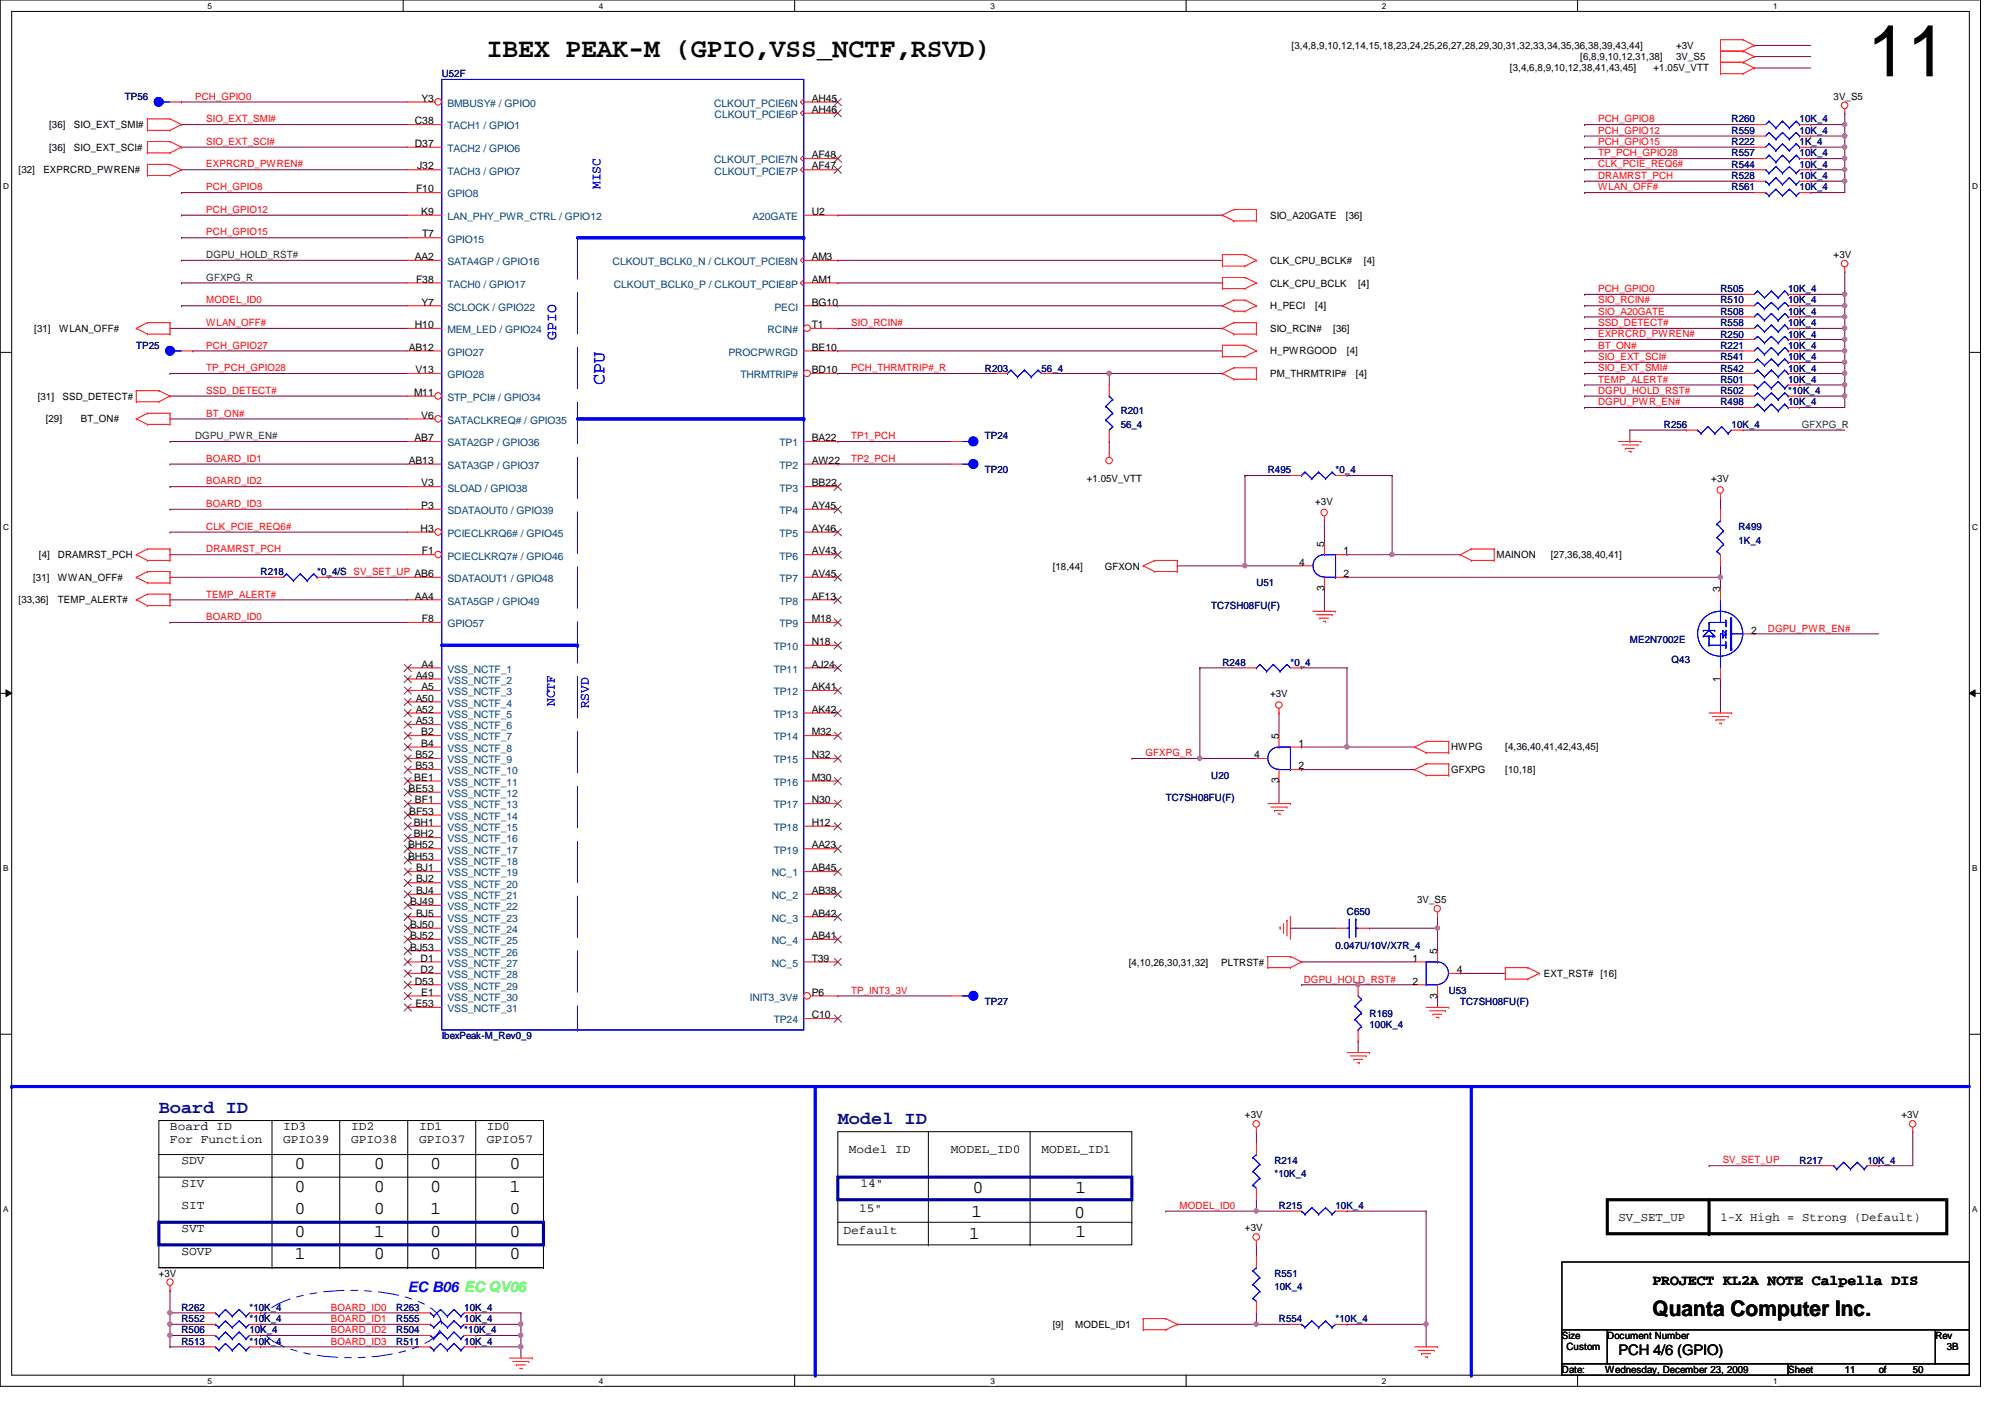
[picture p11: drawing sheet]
<svg xmlns="http://www.w3.org/2000/svg" width="297mm" height="210mm" viewBox="0 0 297 210" stroke-linecap="round" stroke-linejoin="round" font-family="sans-serif">
<defs><g id="words">
<text font-size="10.7" x="276.6" y="11.3">11</text>
<text font-size="4" x="72.1" y="8.4">IBEX PEAK-M (GPIO,VSS_NCTF,RSVD)</text>
<text font-size="3.2" x="244.8" y="194.9">Quanta Computer Inc.</text>
<text font-size="2.7" fill="#00f" x="89.5" y="57" transform="rotate(-90 89.5 57)">CPU</text>
<g font-size="2.7" fill="#000080">
<text x="23.5" y="164.9">Board ID</text>
<text x="124.1" y="166.5">Model ID</text>
</g>
<g font-size="2.7">
<text x="43.6" y="173.2">0</text>
<text x="55.4" y="173.2">0</text>
<text x="63.8" y="173.2">0</text>
<text x="75.5" y="173.2">0</text>
<text x="43.6" y="176.5">0</text>
<text x="43.6" y="179.9">0</text>
<text x="55.4" y="176.5">0</text>
<text x="55.4" y="179.9">0</text>
<text x="63.8" y="176.5">0</text>
<text x="63.8" y="179.9">1</text>
<text x="75.5" y="176.5">1</text>
<text x="75.5" y="179.9">0</text>
<text x="144.1" y="176.7">0</text>
<text x="159.3" y="176.7">1</text>
<text x="43.6" y="183.2">0</text>
<text x="55.4" y="183.2">1</text>
<text x="63.8" y="183.2">0</text>
<text x="75.5" y="183.2">0</text>
<text x="143.5" y="183.6">1</text>
<text x="143.9" y="180.2">1</text>
<text x="159.1" y="180.4">0</text>
<text x="159.3" y="183.2">1</text>
<text x="43.6" y="186.6">1</text>
<text x="55.4" y="186.6">0</text>
<text x="63.8" y="186.6">0</text>
<text x="75.5" y="186.6">0</text>
</g>
<g font-size="2.2" fill="#00f">
<text x="82.4" y="50.3" transform="rotate(-90 82.4 50.3)">GPIO</text>
<text x="60.4" y="191.4">EC B06 EC QV06</text>
</g>
<g font-size="2.2">
<text x="244.8" y="190.4">PROJECT KL2A NOTE Calpella DIS</text>
<text x="239.8" y="200.7">PCH 4/6 (GPIO)</text>
</g>
<g font-size="2" fill="#00f">
<text x="88.9" y="28" transform="rotate(-90 88.9 28)">MISC</text>
<text x="82.2" y="104.6" transform="rotate(-90 82.2 104.6)">NCTF</text>
<text x="87.2" y="104.9" transform="rotate(-90 87.2 104.9)">RSVD</text>
</g>
<g font-size="1.8">
<text x="25.2" y="167.4">Board ID</text>
<text x="41.9" y="167.4">ID3</text>
<text x="52" y="167.4">ID2</text>
<text x="62.1" y="167.4">ID1</text>
<text x="72.1" y="167.4">ID0</text>
<text x="25.2" y="169.4">For Function</text>
<text x="26.9" y="172.5">SDV</text>
<text x="41.9" y="169.4">GPIO39</text>
<text x="52" y="169.4">GPIO38</text>
<text x="62.1" y="169.4">GPIO37</text>
<text x="72.1" y="169.4">GPIO57</text>
<text x="125.8" y="170.8">Model ID</text>
<text x="140.9" y="170.8">MODEL_ID0</text>
<text x="154.3" y="170.8">MODEL_ID1</text>
<text x="26.9" y="175.8">SIV</text>
<text x="26.9" y="179.2">SIT</text>
<text x="127.3" y="179.5">15&quot;</text>
<text x="127.5" y="175.8">14&quot;</text>
<text x="26.9" y="185.8">SOVP</text>
<text x="26.9" y="182.5">SVT</text>
<text x="125" y="182.8">Default</text>
<text x="239.8" y="180.8">SV_SET_UP</text>
<text x="254.9" y="180.8">1-X High = Strong (Default)</text>
</g>
<g font-size="1.5" fill="#000080">
<text x="65.4" y="11.4">U52F</text>
<text x="18.5" y="14.8">TP56</text>
<text x="256.5" y="18.1">R260</text>
<text x="256.5" y="19.8">R559</text>
<text x="256.5" y="23.2">R557</text>
<text x="256.5" y="21.5">R222</text>
<text x="266.6" y="18.1">10K_4</text>
<text x="266.6" y="19.8">10K_4</text>
<text x="266.6" y="23.2">10K_4</text>
<text x="266.6" y="21.5">1K_4</text>
<text x="256.5" y="28.2">R561</text>
<text x="256.5" y="24.8">R544</text>
<text x="256.5" y="26.5">R528</text>
<text x="266.6" y="28.2">10K_4</text>
<text x="266.6" y="24.8">10K_4</text>
<text x="266.6" y="26.5">10K_4</text>
<text x="254.9" y="43.3">R505</text>
<text x="254.9" y="45">R510</text>
<text x="254.9" y="46.7">R508</text>
<text x="264.9" y="43.3">10K_4</text>
<text x="264.9" y="45">10K_4</text>
<text x="264.9" y="46.7">10K_4</text>
<text x="20.2" y="51.6">TP25</text>
<text x="254.9" y="50">R250</text>
<text x="254.9" y="48.3">R558</text>
<text x="254.9" y="51.6">R221</text>
<text x="254.9" y="53.3">R541</text>
<text x="264.9" y="50">10K_4</text>
<text x="264.9" y="48.3">10K_4</text>
<text x="264.9" y="51.6">10K_4</text>
<text x="264.9" y="53.3">10K_4</text>
<text x="145.9" y="55">R203</text>
<text x="154.3" y="55">56_4</text>
<text x="254.9" y="58.4">R502</text>
<text x="254.9" y="56.7">R501</text>
<text x="254.9" y="55">R542</text>
<text x="264.9" y="58.4">*10K_4</text>
<text x="264.9" y="56.7">10K_4</text>
<text x="264.9" y="55">10K_4</text>
<text x="145.9" y="65.1">TP24</text>
<text x="166" y="61.4">R201</text>
<text x="166" y="63.4">56_4</text>
<text x="246.5" y="63.4">R256</text>
<text x="254.9" y="60">R498</text>
<text x="256.5" y="63.4">10K_4</text>
<text x="264.9" y="60">10K_4</text>
<text x="145.9" y="70.1">TP20</text>
<text x="187.8" y="70.1">R495</text>
<text x="197.9" y="70.1">*0_4</text>
<text x="257.6" y="78.5">R499</text>
<text x="257.6" y="80.5">1K_4</text>
<text x="38.6" y="85.2">R218</text>
<text x="47" y="85.2">*0_4/S SV_SET_UP AB6</text>
<text x="186.1" y="86.9">U51</text>
<text x="179.4" y="90.2">TC7SH08FU(F)</text>
<text x="241.5" y="95.2">ME2N7002E</text>
<text x="181.1" y="98.6">R248</text>
<text x="191.2" y="98.6">*0_4</text>
<text x="247.6" y="98.3">Q43</text>
<text x="172.7" y="118.7">TC7SH08FU(F)</text>
<text x="179.4" y="115.4">U20</text>
<text x="199.6" y="135.5">C650</text>
<text x="197.9" y="140.5">0.047U/10V/X7R_4</text>
<text x="145.9" y="148.9">TP27</text>
<text x="214.6" y="147.2">U53</text>
<text x="216.3" y="148.9">TC7SH08FU(F)</text>
<text x="65.4" y="153.9">IbexPeak-M_Rev0_9</text>
<text x="202.9" y="150.6">R169</text>
<text x="202.9" y="152.2">100K_4</text>
<text x="188.8" y="172.4">R214</text>
<text x="266.6" y="172.4">R217</text>
<text x="276.6" y="172.4">10K_4</text>
<text x="188.8" y="174.4">*10K_4</text>
<text x="189.5" y="179.1">R215</text>
<text x="197.9" y="179.1">10K_4</text>
<text x="188.8" y="189.1">R551</text>
<text x="188.8" y="191.1">10K_4</text>
<text x="26.9" y="194.1">R262</text>
<text x="26.9" y="197.5">R506</text>
<text x="26.9" y="195.8">R552</text>
<text x="37" y="194.1">*10K_4</text>
<text x="37" y="197.5">10K_4</text>
<text x="37" y="195.8">*10K_4</text>
<text x="58.7" y="197.5">R504</text>
<text x="58.7" y="194.1">R263</text>
<text x="58.7" y="195.8">R555</text>
<text x="68.8" y="197.5">*10K_4</text>
<text x="68.8" y="194.1">10K_4</text>
<text x="68.8" y="195.8">10K_4</text>
<text x="189.5" y="195.8">R554</text>
<text x="197.9" y="195.8">*10K_4</text>
<text x="26.9" y="199.2">R513</text>
<text x="37" y="199.2">*10K_4</text>
<text x="58.7" y="199.2">R511</text>
<text x="68.8" y="199.2">10K_4</text>
</g>
<g font-size="1.5">
<text x="191.3" y="7.2">[3,4,8,9,10,12,14,15,18,23,24,25,26,27,28,29,30,31,32,33,34,35,36,38,39,43,44]</text>
<text x="223.7" y="10.6">[3,4,6,8,9,10,12,38,41,43,45]</text>
<text x="234.1" y="8.9">[6,8,9,10,12,31,38]</text>
<text x="245" y="10.6">+1.05V_VTT</text>
<text x="248.3" y="8.9">3V_S5</text>
<text x="248.3" y="7.2">+3V</text>
<text x="62.4" y="15.1">Y3</text>
<text x="120.3" y="15.1">AH45</text>
<text x="120.3" y="16.7">AH46</text>
<text x="271.6" y="14.8">3V_S5</text>
<text x="7.3" y="19">[36]</text>
<text x="7.3" y="22.3">[36]</text>
<text x="11" y="19">SIO_EXT_SMI#</text>
<text x="11" y="22.3">SIO_EXT_SCI#</text>
<text x="61.5" y="21.8">D37</text>
<text x="61.5" y="18.4">C38</text>
<text x="120.3" y="23.5">AF48</text>
<text x="2.7" y="25.7">[32]</text>
<text x="6.4" y="25.7">EXPRCRD_PWREN#</text>
<text x="61.6" y="28.5">F10</text>
<text x="61.8" y="25.1">J32</text>
<text x="120.3" y="25.1">AF47</text>
<text x="62.4" y="31.8">K9</text>
<text x="62.5" y="35.2">T7</text>
<text x="120.3" y="31.8">U2</text>
<text x="188.2" y="32.4">SIO_A20GATE</text>
<text x="199.4" y="32.4">[36]</text>
<text x="61.5" y="38.5">AA2</text>
<text x="61.6" y="41.9">F38</text>
<text x="120.3" y="38.5">AM3</text>
<text x="120.3" y="41.9">AM1</text>
<text x="188.2" y="39.1">CLK_CPU_BCLK#</text>
<text x="202.1" y="39.1">[4]</text>
<text x="271.6" y="38.3">+3V</text>
<text x="62.4" y="45.3">Y7</text>
<text x="120.3" y="45.3">BG10</text>
<text x="188.2" y="42.5">CLK_CPU_BCLK</text>
<text x="188.2" y="45.8">H_PECI</text>
<text x="194.9" y="45.8">[4]</text>
<text x="201.2" y="42.5">[4]</text>
<text x="5.1" y="49.1">[31]</text>
<text x="8.8" y="49.1">WLAN_OFF#</text>
<text x="60.6" y="51.9">AB12</text>
<text x="61.5" y="48.6">H10</text>
<text x="120.3" y="51.9">BE10</text>
<text x="120.3" y="48.6">T1</text>
<text x="188.2" y="49.1">SIO_RCIN#</text>
<text x="188.2" y="52.5">H_PWRGOOD</text>
<text x="197.5" y="49.1">[36]</text>
<text x="199.6" y="52.5">[4]</text>
<text x="5.6" y="59.2">[31]</text>
<text x="9.3" y="59.2">SSD_DETECT#</text>
<text x="61.3" y="58.6">M11</text>
<text x="61.5" y="55.3">V13</text>
<text x="120.3" y="55.3">BD10</text>
<text x="188.2" y="55.8">PM_THRMTRIP#</text>
<text x="200.9" y="55.8">[4]</text>
<text x="6.8" y="62.6">[29]</text>
<text x="12" y="62.6">BT_ON#</text>
<text x="61.4" y="65.4">AB7</text>
<text x="62.4" y="62">V6</text>
<text x="120.3" y="65.4">BA22</text>
<text x="60.6" y="68.7">AB13</text>
<text x="120.3" y="68.7">AW22</text>
<text x="161" y="71.5">+1.05V_VTT</text>
<text x="253.5" y="71.5">+3V</text>
<text x="62.4" y="72.1">V3</text>
<text x="62.4" y="75.4">P3</text>
<text x="120.3" y="75.4">AY45</text>
<text x="120.3" y="72.1">BB22</text>
<text x="194.9" y="74.8">+3V</text>
<text x="5.8" y="82.7">[4]</text>
<text x="8.6" y="82.7">DRAMRST_PCH</text>
<text x="62.3" y="78.8">H3</text>
<text x="62.5" y="82.1">F1</text>
<text x="120.3" y="78.8">AY46</text>
<text x="120.3" y="82.1">AV43</text>
<text x="192.5" y="83.8">4</text>
<text x="196.2" y="81" transform="rotate(-90 196.2 81)">5</text>
<text x="199" y="82.1">1</text>
<text x="221.7" y="82.7">MAINON</text>
<text x="229.7" y="82.7">[27,36,38,40,41]</text>
<text x="2.7" y="89.4">[33,36]</text>
<text x="4.9" y="86">[31]</text>
<text x="8.6" y="86">WWAN_OFF#</text>
<text x="8.6" y="89.4">TEMP_ALERT#</text>
<text x="61.5" y="88.8">AA4</text>
<text x="120.3" y="85.5">AV45</text>
<text x="120.3" y="88.8">AF13</text>
<text x="156" y="84.4">[18,44]</text>
<text x="163.7" y="84.4">GFXON</text>
<text x="196.2" y="87.5" transform="rotate(-90 196.2 87.5)">3</text>
<text x="199" y="85.5">2</text>
<text x="254.8" y="87.7" transform="rotate(-90 254.8 87.7)">3</text>
<text x="62.5" y="92.2">F8</text>
<text x="120.3" y="92.2">M18</text>
<text x="120.3" y="95.5">N18</text>
<text x="259.4" y="93.9">2</text>
<text x="61.6" y="100.5">A49</text>
<text x="62.4" y="98.9">A4</text>
<text x="120.3" y="98.9">AJ24</text>
<text x="254.8" y="101" transform="rotate(-90 254.8 101)">1</text>
<text x="61.6" y="103.9">A50</text>
<text x="61.6" y="105.6">A52</text>
<text x="61.6" y="107.3">A53</text>
<text x="62.4" y="102.2">A5</text>
<text x="120.3" y="102.2">AK41</text>
<text x="120.3" y="105.6">AK42</text>
<text x="188.2" y="103.3">+3V</text>
<text x="61.5" y="112.3">B52</text>
<text x="61.5" y="114">B53</text>
<text x="62.4" y="108.9">B2</text>
<text x="62.4" y="110.6">B4</text>
<text x="120.3" y="108.9">M32</text>
<text x="120.3" y="112.3">N32</text>
<text x="185.8" y="112.3">4</text>
<text x="189.4" y="109.5" transform="rotate(-90 189.4 109.5)">5</text>
<text x="192.4" y="110.6">1</text>
<text x="192.4" y="114">2</text>
<text x="215" y="111.2">HWPG</text>
<text x="223" y="111.2">[4,36,40,41,42,43,45]</text>
<text x="60.5" y="117.3">BE53</text>
<text x="61.4" y="115.7">BE1</text>
<text x="61.5" y="119">BF1</text>
<text x="120.3" y="115.7">M30</text>
<text x="120.3" y="119">N30</text>
<text x="189.4" y="116" transform="rotate(-90 189.4 116)">3</text>
<text x="215" y="114.5">GFXPG</text>
<text x="223" y="114.5">[10,18]</text>
<text x="60.4" y="125.7">BH52</text>
<text x="60.6" y="120.7">BF53</text>
<text x="61.3" y="122.3">BH1</text>
<text x="61.3" y="124">BH2</text>
<text x="120.3" y="125.7">AA23</text>
<text x="120.3" y="122.3">H12</text>
<text x="60.4" y="127.4">BH53</text>
<text x="61.6" y="129.1">BJ1</text>
<text x="61.6" y="130.7">BJ2</text>
<text x="120.3" y="129.1">AB45</text>
<text x="60.8" y="134.1">BJ49</text>
<text x="60.8" y="137.5">BJ50</text>
<text x="61.6" y="132.4">BJ4</text>
<text x="61.6" y="135.8">BJ5</text>
<text x="120.3" y="132.4">AB38</text>
<text x="120.3" y="135.8">AB42</text>
<text x="209.9" y="133.8">3V_S5</text>
<text x="60.8" y="139.1">BJ52</text>
<text x="60.8" y="140.8">BJ53</text>
<text x="62.3" y="142.5">D1</text>
<text x="120.3" y="139.1">AB41</text>
<text x="120.3" y="142.5">T39</text>
<text x="167.2" y="143">[4,10,26,30,31,32]</text>
<text x="180.9" y="143">PLTRST#</text>
<text x="209.3" y="142.5">1</text>
<text x="212.9" y="141.3" transform="rotate(-90 212.9 141.3)">5</text>
<text x="61.5" y="145.8">D53</text>
<text x="61.5" y="149.2">E53</text>
<text x="62.3" y="144.1">D2</text>
<text x="62.4" y="147.5">E1</text>
<text x="120.3" y="147.5">P6</text>
<text x="209.3" y="145.8">2</text>
<text x="212.9" y="147.9" transform="rotate(-90 212.9 147.9)">3</text>
<text x="215.8" y="144.1">4</text>
<text x="228.7" y="144.7">EXT_RST# [16]</text>
<text x="120.3" y="150.8">C10</text>
<text x="184.4" y="165.7">+3V</text>
<text x="281.7" y="165.7">+3V</text>
<text x="184.4" y="182.4">+3V</text>
<text x="23.5" y="189.1">+3V</text>
<text x="156" y="196.7">[9]</text>
<text x="159.3" y="196.7">MODEL_ID1</text>
<text x="231.4" y="198.3">Size</text>
<text x="231.4" y="203.4">Date:</text>
<text x="232.1" y="200">Custom</text>
<text x="237.8" y="203.4">Wednesday, December 23, 2009</text>
<text x="238.1" y="198.3">Document Number</text>
<text x="264.9" y="203.4">Sheet</text>
<text x="273.3" y="203.4">11</text>
<text x="278.3" y="203.4">of</text>
<text x="283.4" y="203.4">50</text>
<text x="286.7" y="198.3">Rev</text>
<text x="288.4" y="200">3B</text>
</g>
<g font-size="1.5" fill="#f00">
<text x="28.9" y="14.8">PCH_GPIO0</text>
<text x="30.6" y="18.1">SIO_EXT_SMI#</text>
<text x="30.6" y="21.5">SIO_EXT_SCI#</text>
<text x="236.8" y="18.1">PCH_GPIO8</text>
<text x="236.8" y="19.8">PCH_GPIO12</text>
<text x="236.8" y="21.5">PCH_GPIO15</text>
<text x="236.8" y="23.2">TP_PCH_GPIO28</text>
<text x="30.6" y="24.8">EXPRCRD_PWREN#</text>
<text x="30.6" y="28.2">PCH_GPIO8</text>
<text x="236.8" y="24.8">CLK_PCIE_REQ6#</text>
<text x="236.8" y="26.5">DRAMRST_PCH</text>
<text x="236.8" y="28.2">WLAN_OFF#</text>
<text x="30.6" y="34.9">PCH_GPIO15</text>
<text x="30.6" y="31.5">PCH_GPIO12</text>
<text x="30.6" y="45">MODEL_ID0</text>
<text x="236.8" y="45">SIO_RCIN#</text>
<text x="236.8" y="46.6">SIO_A20GATE</text>
<text x="236.8" y="43.3">PCH_GPIO0</text>
<text x="30.6" y="51.6">PCH_GPIO27</text>
<text x="30.6" y="48.3">WLAN_OFF#</text>
<text x="126.1" y="48.3">SIO_RCIN#</text>
<text x="236.8" y="48.3">SSD_DETECT#</text>
<text x="236.8" y="53.3">SIO_EXT_SCI#</text>
<text x="236.8" y="50">EXPRCRD_PWREN#</text>
<text x="236.8" y="51.6">BT_ON#</text>
<text x="30.6" y="55">TP_PCH_GPIO28</text>
<text x="30.6" y="58.3">SSD_DETECT#</text>
<text x="126.1" y="55">PCH_THRMTRIP#_R</text>
<text x="236.8" y="55">SIO_EXT_SMI#</text>
<text x="236.8" y="56.7">TEMP_ALERT#</text>
<text x="236.8" y="58.3">DGPU_HOLD_RST#</text>
<text x="30.6" y="61.7">BT_ON#</text>
<text x="126.1" y="65.1">TP1_PCH</text>
<text x="236.8" y="60">DGPU_PWR_EN#</text>
<text x="30.6" y="71.8">BOARD_ID2</text>
<text x="30.6" y="68.4">BOARD_ID1</text>
<text x="126.1" y="68.4">TP2_PCH</text>
<text x="30.6" y="75.1">BOARD_ID3</text>
<text x="30.6" y="78.5">CLK_PCIE_REQ6#</text>
<text x="30.6" y="81.8">DRAMRST_PCH</text>
<text x="30.6" y="88.5">TEMP_ALERT#</text>
<text x="30.6" y="91.9">BOARD_ID0</text>
<text x="261.9" y="93.6">DGPU_PWR_EN#</text>
<text x="169.7" y="112">GFXPG_R</text>
<text x="126.1" y="147.2">TP_INT3_3V</text>
<text x="193.2" y="145.5">DGPU_HOLD_RST#</text>
<text x="255.2" y="172.3">SV_SET_UP</text>
<text x="174.7" y="179.1">MODEL_ID0</text>
<text x="49" y="197.5">BOARD_ID2</text>
<text x="49" y="195.8">BOARD_ID1</text>
<text x="49" y="194.1">BOARD_ID0</text>
<text x="49" y="199.2">BOARD_ID3</text>
</g>
<g font-size="1.5" fill="#004080">
<text x="66.3" y="15.8">BMBUSY# / GPIO0</text>
<text x="105.8" y="15.8">CLKOUT_PCIE6N</text>
<text x="105.9" y="17.5">CLKOUT_PCIE6P</text>
<text x="66.3" y="22.5">TACH2 / GPIO6</text>
<text x="66.3" y="19.2">TACH1 / GPIO1</text>
<text x="66.3" y="25.9">TACH3 / GPIO7</text>
<text x="66.3" y="29.3">GPIO8</text>
<text x="105.8" y="24.2">CLKOUT_PCIE7N</text>
<text x="105.9" y="25.9">CLKOUT_PCIE7P</text>
<text x="66.3" y="32.6">LAN_PHY_PWR_CTRL / GPIO12</text>
<text x="66.3" y="35.9">GPIO15</text>
<text x="111.5" y="32.6">A20GATE</text>
<text x="66.3" y="39.3">SATA4GP / GPIO16</text>
<text x="90.8" y="39.3">CLKOUT_BCLK0_N / CLKOUT_PCIE8N</text>
<text x="66.3" y="42.6">TACH0 / GPIO17</text>
<text x="66.3" y="46">SCLOCK / GPIO22</text>
<text x="90.9" y="42.6">CLKOUT_BCLK0_P / CLKOUT_PCIE8P</text>
<text x="114.7" y="46">PECI</text>
<text x="66.3" y="52.7">GPIO27</text>
<text x="66.3" y="49.4">MEM_LED / GPIO24</text>
<text x="107.9" y="52.7">PROCPWRGD</text>
<text x="113.7" y="49.4">RCIN#</text>
<text x="66.3" y="56">GPIO28</text>
<text x="66.3" y="59.4">STP_PCI# / GPIO34</text>
<text x="109.7" y="56">THRMTRIP#</text>
<text x="66.3" y="62.8">SATACLKREQ# / GPIO35</text>
<text x="66.3" y="69.5">SATA3GP / GPIO37</text>
<text x="66.3" y="66.1">SATA2GP / GPIO36</text>
<text x="115.5" y="66.1">TP1</text>
<text x="115.5" y="69.5">TP2</text>
<text x="66.3" y="72.8">SLOAD / GPIO38</text>
<text x="66.3" y="76.2">SDATAOUT0 / GPIO39</text>
<text x="115.5" y="76.2">TP4</text>
<text x="115.5" y="72.8">TP3</text>
<text x="66.3" y="79.5">PCIECLKRQ6# / GPIO45</text>
<text x="66.3" y="82.9">PCIECLKRQ7# / GPIO46</text>
<text x="115.5" y="79.5">TP5</text>
<text x="115.5" y="82.9">TP6</text>
<text x="66.3" y="89.6">SATA5GP / GPIO49</text>
<text x="66.3" y="86.2">SDATAOUT1 / GPIO48</text>
<text x="115.5" y="86.2">TP7</text>
<text x="115.5" y="89.6">TP8</text>
<text x="66.3" y="92.9">GPIO57</text>
<text x="115.5" y="92.9">TP9</text>
<text x="66.3" y="99.7">VSS_NCTF_1</text>
<text x="66.3" y="101.3">VSS_NCTF_2</text>
<text x="114.6" y="96.3">TP10</text>
<text x="114.6" y="99.7">TP11</text>
<text x="66.3" y="103">VSS_NCTF_3</text>
<text x="66.3" y="104.7">VSS_NCTF_4</text>
<text x="66.3" y="106.3">VSS_NCTF_5</text>
<text x="114.6" y="103">TP12</text>
<text x="114.6" y="106.3">TP13</text>
<text x="66.3" y="108">VSS_NCTF_6</text>
<text x="66.3" y="109.7">VSS_NCTF_7</text>
<text x="66.3" y="111.4">VSS_NCTF_8</text>
<text x="66.3" y="113.1">VSS_NCTF_9</text>
<text x="114.6" y="109.7">TP14</text>
<text x="114.6" y="113.1">TP15</text>
<text x="66.3" y="114.7">VSS_NCTF_10</text>
<text x="66.3" y="116.4">VSS_NCTF_11</text>
<text x="66.3" y="118.1">VSS_NCTF_12</text>
<text x="66.3" y="119.8">VSS_NCTF_13</text>
<text x="114.6" y="116.4">TP16</text>
<text x="114.6" y="119.8">TP17</text>
<text x="66.3" y="121.5">VSS_NCTF_14</text>
<text x="66.3" y="123.1">VSS_NCTF_15</text>
<text x="66.3" y="124.8">VSS_NCTF_16</text>
<text x="114.6" y="123.1">TP18</text>
<text x="66.3" y="126.4">VSS_NCTF_17</text>
<text x="66.3" y="128.1">VSS_NCTF_18</text>
<text x="66.3" y="129.8">VSS_NCTF_19</text>
<text x="66.3" y="131.5">VSS_NCTF_20</text>
<text x="114.3" y="129.8">NC_1</text>
<text x="114.6" y="126.4">TP19</text>
<text x="66.3" y="133.2">VSS_NCTF_21</text>
<text x="66.3" y="134.8">VSS_NCTF_22</text>
<text x="66.3" y="136.5">VSS_NCTF_23</text>
<text x="114.3" y="133.2">NC_2</text>
<text x="114.3" y="136.5">NC_3</text>
<text x="66.3" y="138.2">VSS_NCTF_24</text>
<text x="66.3" y="139.9">VSS_NCTF_25</text>
<text x="66.3" y="141.6">VSS_NCTF_26</text>
<text x="66.3" y="143.2">VSS_NCTF_27</text>
<text x="114.3" y="139.9">NC_4</text>
<text x="114.3" y="143.2">NC_5</text>
<text x="66.3" y="144.9">VSS_NCTF_28</text>
<text x="66.3" y="146.6">VSS_NCTF_29</text>
<text x="66.3" y="148.3">VSS_NCTF_30</text>
<text x="66.3" y="149.9">VSS_NCTF_31</text>
<text x="111.1" y="148.3">INIT3_3V#</text>
<text x="114.6" y="151.6">TP24</text>
</g>
<g font-size="1.5" fill="#008000">
<text x="30.6" y="41.6">GFXPG_R</text>
<text x="30.6" y="38.2">DGPU_HOLD_RST#</text>
<text x="28.9" y="65.1">DGPU_PWR_EN#</text>
<text x="267" y="63.4">GFXPG_R</text>
</g>
<g font-size="1.2">
<text x="30.7" y="1.3">5</text>
<text x="88.7" y="1.3">4</text>
<text x="146.7" y="1.3">3</text>
<text x="204.7" y="1.3">2</text>
<text x="262.7" y="1.3">1</text>
<text x=".5" y="28">D</text>
<text x="292.2" y="28">D</text>
<text x=".5" y="78.5">C</text>
<text x="292.2" y="78.5">C</text>
<text x=".5" y="129">B</text>
<text x="292.2" y="129">B</text>
<text x=".5" y="179.5">A</text>
<text x="292.2" y="179.5">A</text>
<text x="30.7" y="205">5</text>
<text x="88.7" y="205">4</text>
<text x="146.7" y="205">3</text>
<text x="204.7" y="205">2</text>
<text x="262.7" y="205">1</text>
</g>
</g></defs>
<path d="M0 0h293.4v205.4h-293.4zM1.7 1.7h290.1v202h-290.1z" fill="none" stroke="#000" stroke-width=".15"/>
<g fill="#fff">
<path d="M30.7 .2h.7v1.3h-.7z"/>
<path d="M30.7 203.9h.7v1.3h-.7z"/>
</g>
<path d="M59.7 0v1.7M59.7 203.7v1.7" fill="none" stroke="#000" stroke-width=".15"/>
<g fill="#fff">
<path d="M88.7 .2h.7v1.3h-.7z"/>
<path d="M88.7 203.9h.7v1.3h-.7z"/>
</g>
<path d="M117.7 0v1.7M117.7 203.7v1.7" fill="none" stroke="#000" stroke-width=".15"/>
<g fill="#fff">
<path d="M146.7 .2h.7v1.3h-.7z"/>
<path d="M146.7 203.9h.7v1.3h-.7z"/>
</g>
<path d="M175.7 0v1.7M175.7 203.7v1.7" fill="none" stroke="#000" stroke-width=".15"/>
<g fill="#fff">
<path d="M204.7 .2h.7v1.3h-.7z"/>
<path d="M204.7 203.9h.7v1.3h-.7z"/>
</g>
<path d="M233.7 0v1.7M233.7 203.7v1.7" fill="none" stroke="#000" stroke-width=".15"/>
<g fill="#fff">
<path d="M262.7 .2h.7v1.3h-.7z"/>
<path d="M262.7 203.9h.7v1.3h-.7z"/>
<path d="M.5 26.9h.8v1.4h-.8z"/>
<path d="M292.2 26.9h.8v1.4h-.8z"/>
<path d="M.5 77.4h.8v1.4h-.8z"/>
<path d="M292.2 77.4h.8v1.4h-.8z"/>
</g>
<path d="M0 52.2h1.7M291.8 52.2h1.7" fill="none" stroke="#000" stroke-width=".15"/>
<g fill="#fff">
<path d="M.5 127.9h.7v1.4h-.7z"/>
<path d="M292.2 127.9h.7v1.4h-.7z"/>
</g>
<path d="M0 102.7h1.7M.9 102.2l.8 .5-.8 .5zM291.8 102.7l.8-.5v1zM291.8 102.7h1.7" fill="none" stroke="#000" stroke-width=".15"/>
<path d="M.9 102.2l.8 .5-.8 .5zM291.8 102.7l.8-.5v1z" fill="#000"/>
<g fill="#fff">
<path d="M.5 178.4h.7v1.4h-.7z"/>
<path d="M292.2 178.4h.7v1.4h-.7z"/>
</g>
<path d="M0 153.2h1.7M291.8 153.2h1.7" fill="none" stroke="#000" stroke-width=".15"/>
<g fill="none" stroke="#800040" stroke-width=".15">
<path d="M26.9 25.1h.1M26.9 28.5h.1M26.9 25.1h33.5M26.9 28.5h33.5M124.1 38.6h.1M124.1 38.6h57M25.2 55.3h.1M25.2 55.3h35.2M28.6 52h.1M28.6 52h31.8M124.1 41.9h.1M124.1 52h.1"/>
<path d="M124.1 55.3h.1M124.1 52h57M124.1 55.3h23.5M124.1 41.9h57M156 55.3h8.3M164.3 55.3h.1M25.2 62.1h.1M25.2 72.1h.1M25.2 62.1h35.2M25.2 72.1h35.2M124.1 65.4h.1M124.1 68.7h.1"/>
<path d="M124.1 65.4h16.8M124.1 68.7h16.8M124.1 147.5h.1M124.1 147.5h16.8"/>
</g>
<circle cx="164.3" cy="55.3" r=".32" fill="#f0f"/>
<circle cx="164.3" cy="55.3" r=".32" fill="none" stroke="#f0f" stroke-width=".15"/>
<path d="M124.1 31.9h.1M124.1 31.9h57M234.7 48.6h.1M234.7 45.3h.1M234.7 48.6h23.5M234.7 45.3h23.5M266.6 48.6h.1M266.6 45.3h.1M266.6 45.3h6.7M273.3 46.9h.1M273.3 46.9v1.7h-6.7" fill="none" stroke="#800040" stroke-width=".15"/>
<circle cx="273.3" cy="46.9" r=".32" fill="#f0f"/>
<circle cx="273.3" cy="46.9" r=".32" fill="none" stroke="#f0f" stroke-width=".15"/>
<path d="M273.3 25.1h.1M273.3 25.1v1.7M124.1 48.6h.1M124.1 48.6h57M273.3 48.6h.1M273.3 48.6v1.7" fill="none" stroke="#800040" stroke-width=".15"/>
<circle cx="273.3" cy="48.6" r=".32" fill="#f0f"/>
<circle cx="273.3" cy="48.6" r=".32" fill="none" stroke="#f0f" stroke-width=".15"/>
<path d="M26.9 45.3h.1M26.9 45.3h33.5M234.7 46.9h.1M234.7 46.9h23.5M266.6 46.9h.1M266.6 46.9h6.7M273.3 52h.1M273.3 52v1.7" fill="none" stroke="#800040" stroke-width=".15"/>
<circle cx="273.3" cy="52" r=".32" fill="#f0f"/>
<circle cx="273.3" cy="52" r=".32" fill="none" stroke="#f0f" stroke-width=".15"/>
<path d="M234.7 18.5h.1M234.7 18.5h25.2M268.3 18.5h.1M268.3 18.5h5M273.3 45.3h.1M273.3 45.3v1.6M25.2 78.8h.1M25.2 75.4h.1M25.2 78.8h35.2M25.2 75.4h35.2M25.2 82.2h.1M25.2 82.2h35.2" fill="none" stroke="#800040" stroke-width=".15"/>
<circle cx="273.3" cy="45.3" r=".32" fill="#f0f"/>
<circle cx="273.3" cy="45.3" r=".32" fill="none" stroke="#f0f" stroke-width=".15"/>
<path d="M26.9 35.2h.1M26.9 35.2h33.5M25.2 48.6h.1M25.2 58.7h.1M25.2 48.6h35.2M25.2 58.7h35.2M273.3 43.6h.1M273.3 43.6v1.7" fill="none" stroke="#800040" stroke-width=".15"/>
<circle cx="273.3" cy="45.3" r=".32" fill="#f0f"/>
<circle cx="273.3" cy="45.3" r=".32" fill="none" stroke="#f0f" stroke-width=".15"/>
<circle cx="273.3" cy="43.6" r=".32" fill="#f0f"/>
<circle cx="273.3" cy="43.6" r=".32" fill="none" stroke="#f0f" stroke-width=".15"/>
<path d="M234.7 55.3h.1M234.7 55.3h23.5M266.6 55.3h.1M266.6 53.7h.1M266.6 53.7h6.7M273.3 53.7h.1M273.3 53.7v1.6h-6.7" fill="none" stroke="#800040" stroke-width=".15"/>
<circle cx="273.3" cy="53.7" r=".32" fill="#f0f"/>
<circle cx="273.3" cy="53.7" r=".32" fill="none" stroke="#f0f" stroke-width=".15"/>
<path d="M234.7 53.7h.1M234.7 53.7h23.5M38.6 199.5h.1M38.6 199.5h23.5M70.5 197.8h.1M70.5 197.8h6.7" fill="none" stroke="#800040" stroke-width=".15"/>
<circle cx="77.1" cy="197.8" r=".32" fill="#f0f"/>
<circle cx="77.1" cy="197.8" r=".32" fill="none" stroke="#f0f" stroke-width=".15"/>
<path d="M38.6 197.8h.1M38.6 197.8h23.5M70.5 199.5h.1M70.5 199.5h6.7" fill="none" stroke="#800040" stroke-width=".15"/>
<circle cx="77.1" cy="199.5" r=".32" fill="#f0f"/>
<circle cx="77.1" cy="199.5" r=".32" fill="none" stroke="#f0f" stroke-width=".15"/>
<path d="M25.2 199.5h.1M25.2 197.8h.1M25.2 199.5h5M25.2 197.8h5" fill="none" stroke="#800040" stroke-width=".15"/>
<circle cx="25.2" cy="197.8" r=".32" fill="#f0f"/>
<circle cx="25.2" cy="197.8" r=".32" fill="none" stroke="#f0f" stroke-width=".15"/>
<g fill="none" stroke="#800040" stroke-width=".15">
<path d="M25.2 196.2h.1M25.2 197.8h.1M25.2 191.1h.1M25.2 194.5h.1M25.2 191.1v8.4M38.6 196.2h.1M38.6 194.5h.1M38.6 196.2h23.5M38.6 194.5h23.5M77.2 196.2h.1M77.2 197.8h.1M77.2 194.5h.1"/>
<path d="M77.2 199.5h.1M77.2 194.5v6.7"/>
</g>
<circle cx="25.2" cy="196.1" r=".32" fill="#f0f"/>
<circle cx="25.2" cy="196.1" r=".32" fill="none" stroke="#f0f" stroke-width=".15"/>
<circle cx="25.2" cy="194.5" r=".32" fill="#f0f"/>
<circle cx="25.2" cy="194.5" r=".32" fill="none" stroke="#f0f" stroke-width=".15"/>
<path d="M25.2 196.2h.1M25.2 194.5h.1M25.2 196.2h5M25.2 194.5h5M70.5 194.5h.1M70.5 196.2h.1M70.5 196.2h6.7M70.5 194.5h6.7" fill="none" stroke="#800040" stroke-width=".15"/>
<circle cx="77.1" cy="196.1" r=".32" fill="#f0f"/>
<circle cx="77.1" cy="196.1" r=".32" fill="none" stroke="#f0f" stroke-width=".15"/>
<path d="M186.1 167.6h.1M186.1 167.6v1.7M199.6 196.2h.1M199.6 196.2h11.7" fill="none" stroke="#800040" stroke-width=".15"/>
<circle cx="211.3" cy="196.1" r=".32" fill="#f0f"/>
<circle cx="211.3" cy="196.1" r=".32" fill="none" stroke="#f0f" stroke-width=".15"/>
<path d="M174.4 196.2h.1M174.4 196.2h16.8M186.1 194.5h.1M186.1 196.2h.1M186.1 194.5v1.7" fill="none" stroke="#800040" stroke-width=".15"/>
<circle cx="186.1" cy="196.1" r=".32" fill="#f0f"/>
<circle cx="186.1" cy="196.1" r=".32" fill="none" stroke="#f0f" stroke-width=".15"/>
<path d="M172.7 179.4h.1M172.7 179.4h18.5M186.1 177.7h.1M186.1 179.4h.1M186.1 177.7v1.7M199.6 179.4h.1M199.6 179.4h11.7" fill="none" stroke="#800040" stroke-width=".15"/>
<circle cx="186.1" cy="179.4" r=".32" fill="#f0f"/>
<circle cx="186.1" cy="179.4" r=".32" fill="none" stroke="#f0f" stroke-width=".15"/>
<g fill="none" stroke="#800040" stroke-width=".15">
<path d="M26.9 18.5h.1M26.9 18.5h33.5M273.3 16.8h.1M273.3 16.8v1.7M26.9 21.8h.1M26.9 21.8h33.5M234.7 20.2h.1M234.7 20.2h25.2M268.3 20.2h.1M268.3 20.2h5M211.3 179.4h.1M211.3 179.4v20.1"/>
<path d="M186.1 184.4h.1M186.1 184.4v1.7M211.3 196.2h.1"/>
</g>
<circle cx="273.3" cy="20.1" r=".32" fill="#f0f"/>
<circle cx="273.3" cy="20.1" r=".32" fill="none" stroke="#f0f" stroke-width=".15"/>
<path d="M273.3 18.5h.1M273.3 18.5v1.7" fill="none" stroke="#800040" stroke-width=".15"/>
<circle cx="273.3" cy="18.4" r=".32" fill="#f0f"/>
<circle cx="273.3" cy="18.4" r=".32" fill="none" stroke="#f0f" stroke-width=".15"/>
<path d="M234.7 21.8h.1M234.7 21.8h25.2M268.3 21.8h.1M273.3 20.2h.1M273.3 20.2v1.6h-5" fill="none" stroke="#800040" stroke-width=".15"/>
<circle cx="273.3" cy="20.1" r=".32" fill="#f0f"/>
<circle cx="273.3" cy="20.1" r=".32" fill="none" stroke="#f0f" stroke-width=".15"/>
<path d="M234.7 23.5h.1M234.7 23.5h25.2M268.3 23.5h.1M273.3 21.8h.1M273.3 21.8v1.7h-5" fill="none" stroke="#800040" stroke-width=".15"/>
<circle cx="273.3" cy="21.8" r=".32" fill="#f0f"/>
<circle cx="273.3" cy="21.8" r=".32" fill="none" stroke="#f0f" stroke-width=".15"/>
<path d="M273.3 23.5h.1M273.3 23.5v1.6" fill="none" stroke="#800040" stroke-width=".15"/>
<circle cx="273.3" cy="23.5" r=".32" fill="#f0f"/>
<circle cx="273.3" cy="23.5" r=".32" fill="none" stroke="#f0f" stroke-width=".15"/>
<path d="M234.7 50.3h.1M234.7 50.3h23.5M266.6 50.3h.1M266.6 50.3h6.7" fill="none" stroke="#800040" stroke-width=".15"/>
<circle cx="273.3" cy="50.3" r=".32" fill="#f0f"/>
<circle cx="273.3" cy="50.3" r=".32" fill="none" stroke="#f0f" stroke-width=".15"/>
<path d="M268.3 25.1h.1M268.3 25.1h5M234.7 52h.1M234.7 52h23.5M266.6 52h.1M273.3 50.3h.1M273.3 50.3v1.7h-6.7" fill="none" stroke="#800040" stroke-width=".15"/>
<circle cx="273.3" cy="25.1" r=".32" fill="#f0f"/>
<circle cx="273.3" cy="25.1" r=".32" fill="none" stroke="#f0f" stroke-width=".15"/>
<path d="M268.3 26.8h.1M268.3 26.8h5" fill="none" stroke="#800040" stroke-width=".15"/>
<circle cx="273.3" cy="26.8" r=".32" fill="#f0f"/>
<circle cx="273.3" cy="26.8" r=".32" fill="none" stroke="#f0f" stroke-width=".15"/>
<g fill="none" stroke="#800040" stroke-width=".15">
<path d="M26.9 15.1h.1M26.9 15.1h33.5M26.9 31.9h.1M26.9 31.9h33.5M234.7 25.1h.1M234.7 26.8h.1M234.7 28.5h.1M234.7 25.1h25.2M234.7 26.8h25.2M234.7 28.5h25.2M268.3 28.5h.1M273.3 26.8h.1"/>
<path d="M273.3 26.8v1.7h-5M124.1 45.3h.1M124.1 45.3h57M164.3 55.3h.1M164.3 55.3v1.7M164.3 55.3h16.8M181.1 55.3h.1M273.3 57h.1M273.3 55.3v1.7M25.2 68.7h.1M25.2 68.7h35.2M164.3 65.4h.1"/>
<path d="M164.3 65.4v1.7M25.2 85.5h.1M25.2 88.9h.1M25.2 85.5h15.1M25.2 88.9h35.2M48.7 85.5h.1M48.7 85.5h11.7M253.2 172.7h.1M253.2 172.7h16.8M278.3 172.7h.1M283.4 167.6h.1M283.4 167.6v5.1h-5.1"/>
</g>
<circle cx="273.3" cy="55.3" r=".32" fill="#f0f"/>
<circle cx="273.3" cy="55.3" r=".32" fill="none" stroke="#f0f" stroke-width=".15"/>
<path d="M234.7 57h.1M234.7 57h23.5M266.6 57h.1M266.6 57h6.7" fill="none" stroke="#800040" stroke-width=".15"/>
<circle cx="273.3" cy="57" r=".32" fill="#f0f"/>
<circle cx="273.3" cy="57" r=".32" fill="none" stroke="#f0f" stroke-width=".15"/>
<path d="M259.9 8.4h.1M259.9 6.7h.1M259.9 10.1h.1M259.9 8.4h8.4M259.9 6.7h8.4M259.9 10.1h8.4M266.6 58.7h6.7M273.3 58.7h.1" fill="none" stroke="#800040" stroke-width=".15"/>
<circle cx="273.3" cy="58.6" r=".32" fill="#f0f"/>
<circle cx="273.3" cy="58.6" r=".32" fill="none" stroke="#f0f" stroke-width=".15"/>
<g fill="none" stroke="#800040" stroke-width=".15">
<path d="M234.7 58.7h.1M234.7 58.7h23.5M273.3 57h.1M273.3 58.7h.1M273.3 57v3.4M254.9 73.8h.1M254.9 73.8v1.6M184.4 83.8h.1M184.4 83.8h8.4M196.2 87.2h.1M196.2 87.2v3.4M254.9 83.8h.1"/>
<path d="M254.9 83.8v1.7"/>
</g>
<circle cx="184.4" cy="83.8" r=".32" fill="#f0f"/>
<circle cx="184.4" cy="83.8" r=".32" fill="none" stroke="#f0f" stroke-width=".15"/>
<path d="M206.2 82.2h.1M206.2 82.2h10.1" fill="none" stroke="#800040" stroke-width=".15"/>
<circle cx="206.2" cy="82.1" r=".32" fill="#f0f"/>
<circle cx="206.2" cy="82.1" r=".32" fill="none" stroke="#f0f" stroke-width=".15"/>
<path d="M199.6 85.5h.1M199.6 85.5h55.3" fill="none" stroke="#800040" stroke-width=".15"/>
<circle cx="254.9" cy="85.5" r=".32" fill="#f0f"/>
<circle cx="254.9" cy="85.5" r=".32" fill="none" stroke="#f0f" stroke-width=".15"/>
<g fill="none" stroke="#800040" stroke-width=".15">
<path d="M26.9 41.9h.1M26.9 41.9h33.5M25.2 65.4h.1M25.2 65.4h35.2M184.4 70.4h.1M184.4 70.4h6.8M184.4 70.4v13.4h-10M196.2 77.1h.1M196.2 77.1v3.4M199.6 70.4h.1M199.6 70.4h6.6M206.2 70.4h.1"/>
<path d="M206.2 70.4v11.8h-6.6M234.7 60.4h.1M234.7 60.4h23.5M241.5 65.4h.1M249.8 63.7h.1M249.8 63.7h-8.3v1.7M258.2 63.7h.1M258.2 63.7h15.1M266.6 60.4h.1M266.6 60.4h6.7M25.2 92.2h.1M25.2 92.2h35.2"/>
<path d="M174.4 83.8h.1M199.6 82.2h.1M254.9 85.5h.1M254.9 85.5v1.7M259.9 93.9h.1M259.9 93.9h18.4M177.8 112.4h.1M177.8 112.4h8.3M189.5 115.7h.1M189.5 115.7v3.3M254.9 100.6h.1M254.9 100.6v5"/>
</g>
<circle cx="177.7" cy="112.3" r=".32" fill="#f0f"/>
<circle cx="177.7" cy="112.3" r=".32" fill="none" stroke="#f0f" stroke-width=".15"/>
<path d="M199.6 110.7h.1M199.6 110.7h10" fill="none" stroke="#800040" stroke-width=".15"/>
<circle cx="199.5" cy="110.6" r=".32" fill="#f0f"/>
<circle cx="199.5" cy="110.6" r=".32" fill="none" stroke="#f0f" stroke-width=".15"/>
<g fill="none" stroke="#800040" stroke-width=".15">
<path d="M26.9 38.6h.1M26.9 38.6h33.5M234.7 43.6h.1M234.7 43.6h23.5M266.6 43.6h.1M273.3 40.3h.1M273.3 40.3v3.3h-6.7M177.8 98.9h.1M177.8 98.9h6.6M177.8 98.9v13.5h-10.1M192.8 98.9h.1M192.8 98.9h6.8"/>
<path d="M199.6 98.9h.1M199.6 98.9v11.8h-6.8M167.7 112.4h.1M189.5 105.6h.1M189.5 105.6v3.4M192.8 114h.1M192.8 110.7h.1M192.8 114h16.8M191.2 137.5h.1M191.2 137.5h6.7M213 135.8h.1M213 135.8v1.7"/>
<path d="M201.2 145.9h.1M201.2 145.9h8.4"/>
</g>
<circle cx="201.2" cy="145.9" r=".32" fill="#f0f"/>
<circle cx="201.2" cy="145.9" r=".32" fill="none" stroke="#f0f" stroke-width=".15"/>
<path d="M202.9 137.5h.1M202.9 137.5h10.1M213 137.5h.1M213 137.5v3.3" fill="none" stroke="#800040" stroke-width=".15"/>
<circle cx="213" cy="137.5" r=".32" fill="#f0f"/>
<circle cx="213" cy="137.5" r=".32" fill="none" stroke="#f0f" stroke-width=".15"/>
<path d="M192.8 142.5h.1M192.8 145.9h.1M192.8 142.5h16.8M192.8 145.9h8.4M201.2 154.3h.1M201.2 154.3v1.6M213 147.5h.1M213 147.5v1.7M216.3 144.2h.1M216.3 144.2h6.7" fill="none" stroke="#800040" stroke-width=".15"/>
<g fill="none" stroke="#f00" stroke-width=".15">
<path d="M21.8 17.6h.1M21.8 19.3h.1M21.8 17.6h3.4M21.8 17.6v1.7M21.8 19.3h3.4M25.2 17.6h.1M25.2 19.3h.1M25.2 17.6l1.7 .9M26.9 18.5h.1M26.9 18.5l-1.7 .8M254.9 9.2h.1M254.9 7.6h.1"/>
<path d="M254.9 5.9h.1M254.9 10.9h.1M254.9 7.6h3.3M254.9 9.2h3.3M254.9 5.9v5M254.9 5.9h3.3M254.9 10.9h3.3M258.2 7.6h.1M258.2 9.2h.1M258.2 5.9h.1M258.2 10.9h.1M258.2 7.6l1.7 .8"/>
<path d="M258.2 5.9l1.7 .8M258.2 9.2l1.7 .9M259.9 8.4h.1M259.9 6.7h.1M259.9 10.1h.1M259.9 8.4l-1.7 .8M259.9 6.7l-1.7 .9M259.9 10.1l-1.7 .8M273.3 16.8h.1M273.3 16.1v.7M21.8 21h.1M21.8 22.6h.1"/>
<path d="M21.8 24.3h.1M21.8 26h.1M21.8 21v1.6M21.8 24.3v1.7M21.8 21h3.4M21.8 22.6h3.4M21.8 24.3h3.4M21.8 26h3.4M25.2 21h.1M25.2 22.6h.1M25.2 24.3h.1M25.2 26h.1"/>
<path d="M25.2 21l1.7 .8M25.2 24.3l1.7 .8M26.9 21.8h.1M26.9 25.1h.1M26.9 21.8l-1.7 .8M26.9 25.1l-1.7 .9M181.1 39.4h.1M181.1 37.7h.1M181.1 31.9h.1M181.1 37.7h3.3M181.1 39.4h3.3M181.1 37.7v1.7"/>
<path d="M181.1 31.9l1.7 .8M182.8 31h.1M182.8 32.7h.1M182.8 31l-1.7 .9M182.8 31h3.3M182.8 32.7h3.3M184.4 37.7h.1M184.4 39.4h.1M184.4 37.7l1.7 .9M186.1 38.6h.1M186.1 31h.1M186.1 32.7h.1"/>
<path d="M186.1 38.6l-1.7 .8M186.1 31v1.7M273.3 39.6v.7M20.2 48.6h.1M20.2 57.9h.1M20.2 59.5h.1M20.2 48.6l1.6 .9M20.2 57.9h3.3M20.2 57.9v1.6M20.2 59.5h3.3M21.8 47.8h.1M21.8 49.5h.1"/>
<path d="M21.8 47.8h3.4M21.8 49.5h3.4M21.8 47.8l-1.6 .8M23.5 57.9h.1M23.5 59.5h.1M23.5 57.9l1.7 .8M25.2 49.5h.1M25.2 47.8h.1M25.2 58.7h.1M25.2 47.8v1.7M25.2 58.7l-1.7 .8M181.1 42.8h.1"/>
<path d="M181.1 41.1h.1M181.1 45.3h.1M181.1 48.6h.1M181.1 52.8h.1M181.1 51.1h.1M181.1 55.3h.1M181.1 41.1v1.7M181.1 51.1v1.7M181.1 41.1h3.3M181.1 42.8h3.3M181.1 45.3l1.7 .8M181.1 48.6l1.7 .9"/>
<path d="M181.1 51.1h3.3M181.1 52.8h3.3M181.1 55.3l1.7 .9M182.8 44.4h.1M182.8 46.1h.1M182.8 47.8h.1M182.8 49.5h.1M182.8 54.5h.1M182.8 56.2h.1M182.8 44.4l-1.7 .9M182.8 44.4h1.6M182.8 46.1h1.6"/>
<path d="M182.8 47.8l-1.7 .8M182.8 47.8h3.3M182.8 49.5h3.3M182.8 54.5l-1.7 .8M182.8 54.5h3.3M182.8 56.2h3.3M184.4 41.1h.1M184.4 42.8h.1M184.4 44.4h.1M184.4 46.1h.1M184.4 51.1h.1M184.4 52.8h.1"/>
<path d="M184.4 41.1l1.7 .8M184.4 44.4l1.7 .9M184.4 51.1l1.7 .9M186.1 41.9h.1M186.1 45.3h.1M186.1 47.8h.1M186.1 49.5h.1M186.1 52h.1M186.1 54.5h.1M186.1 56.2h.1M186.1 41.9l-1.7 .9M186.1 45.3l-1.7 .8"/>
<path d="M186.1 47.8v1.7M186.1 54.5v1.7M186.1 52l-1.7 .8M273.3 40.3h.1M20.2 62.1h.1M20.2 62.1l1.6 .8M21.8 61.2h.1M21.8 62.9h.1M21.8 61.2l-1.6 .9M21.8 61.2h3.4M21.8 62.9h3.4M25.2 61.2h.1"/>
<path d="M25.2 62.9h.1M25.2 61.2v1.7M164.3 67.1h.1M164.3 67.1v.6M196.2 77.1h.1M196.2 76.5v.6M239.8 65.4h3.3M240.3 65.9h2.4M240.8 66.4h.1M240.8 66.4h1.3M241.3 66.9h.3M241.6 66.9h.1"/>
<path d="M242.7 65.9h.1M243.1 65.4h.1M254.9 73.8h.1M254.9 73.1v.7M20.2 85.5h.1M20.2 88.9h.1M20.2 82.2h.1M20.2 85.5l1.6 .9M20.2 88.9l1.6 .8M20.2 82.2l1.6 .8M21.8 84.7h.1M21.8 86.4h.1"/>
<path d="M21.8 88h.1M21.8 89.7h.1M21.8 81.3h.1M21.8 83h.1M21.8 84.7l-1.6 .8M21.8 84.7h3.4M21.8 86.4h3.4M21.8 88l-1.6 .9M21.8 88h3.4M21.8 89.7h3.4M21.8 81.3h3.4M21.8 83h3.4"/>
<path d="M21.8 81.3l-1.6 .9M25.2 84.7h.1M25.2 86.4h.1M25.2 88h.1M25.2 89.7h.1M25.2 81.3h.1M25.2 83h.1M25.2 81.3v1.7M25.2 84.7v1.7M25.2 88v1.7M169.4 83.8h.1M169.4 83.8l1.7 .9"/>
<path d="M171.1 83h.1M171.1 84.7h.1M171.1 84.7h3.3M171.1 83h3.3M171.1 83l-1.7 .8M174.4 84.7h.1M174.4 83h.1M174.4 83v1.7M194.5 90.6h3.4M195 91.1h2.4M195.5 91.6h.1M195.5 91.6h1.3"/>
<path d="M196 92h.4M196.4 92h.1M197.4 91.1h.1M197.9 90.6h.1M216.3 82.2h.1M216.3 82.2l1.7 .8M218 81.3h.1M218 83h.1M218 81.3l-1.7 .9M218 81.3h3.4M218 83h3.4M221.4 81.3h.1"/>
<path d="M221.4 83h.1M221.4 81.3v1.7M187.8 119h3.4M188.3 119.5h2.4M189.5 105.6h.1M189.5 104.9v.7M190.7 119.5h.1M191.2 119h.1M209.6 110.7h.1M209.6 114h.1M209.6 110.7l1.7 .8M209.6 114l1.7 .9"/>
<path d="M211.3 109.8h.1M211.3 111.5h.1M211.3 113.2h.1M211.3 114.9h.1M211.3 109.8l-1.7 .9M211.3 109.8h3.3M211.3 111.5h3.3M211.3 113.2l-1.7 .8M211.3 113.2h3.3M211.3 114.9h3.3M214.6 109.8h.1M214.6 111.5h.1"/>
<path d="M214.6 113.2h.1M214.6 114.9h.1M214.6 109.8v1.7M214.6 113.2v1.7M253.2 105.6h3.3M253.7 106.1h2.3M254.2 106.6h.1M254.2 106.6h1.3M254.7 107.1h.4M255.1 107.1h.1M256 106.1h.1M256.5 105.6h.1"/>
<path d="M188.8 120.1h.1M188.8 120.1h1.4M189.3 120.6h.3M189.6 120.6h.1M189.6 137.3h.1M189.6 137.3v.4M190.2 138.1h.1M190.2 136.8v1.3M190.7 136.3h.1M190.7 136.3v2.3M191.2 135.8h.1M191.2 135.8v3.3"/>
<path d="M213 135.8h.1M213 135.1v.7M187.8 141.7h.1M187.8 143.3h.1M187.8 141.7h3.4M187.8 141.7v1.6M187.8 143.3h3.4M191.2 141.7h.1M191.2 143.3h.1M191.2 141.7l1.6 .8M192.8 142.5h.1M192.8 142.5l-1.6 .8"/>
<path d="M199.6 155.9h3.3M200.1 156.4h2.3M200.6 156.9h.1M200.6 156.9h1.3M201 157.4h.4M201.4 157.4h.1M202.4 156.4h.1M202.9 155.9h.1M211.3 149.2h3.3M211.8 149.7h2.3M212.3 150.2h.1M212.3 150.2h1.3"/>
<path d="M212.8 150.7h.3M213.1 150.7h.1M214.1 149.7h.1M214.6 149.2h.1M223 143.3h.1M223 145h.1M223 143.3h3.4M223 143.3v1.7M223 145h3.4M226.4 143.3h.1M226.4 145h.1M226.4 143.3l1.6 .9"/>
<path d="M228 144.2h.1M228 144.2l-1.6 .8M186.1 167.6h.1M186.1 167v.6M283.4 167.6h.1M283.4 167v.6M25.2 191.1h.1M25.2 190.5v.6M169.4 195.3h.1M169.4 197h.1M169.4 195.3h3.3M169.4 195.3v1.7"/>
<path d="M169.4 197h3.3M172.7 195.3h.1M172.7 197h.1M172.7 195.3l1.7 .9M174.4 196.2h.1M174.4 196.2l-1.7 .8M186.1 184.4h.1M186.1 183.8v.6M209.6 199.5h3.4M213 199.5h.1M75.5 201.2h3.4M76 201.7h2.4"/>
<path d="M76.5 202.2h.1M76.5 202.2h1.3M77 202.7h.3M77.3 202.7h.1M78.4 201.7h.1M78.9 201.2h.1M210.1 200h2.4M210.6 200.5h.1M210.6 200.5h1.4M211.1 201h.4M211.5 201h.1M212.5 200h.1"/>
<circle cx="273.3" cy="15.6" r=".49"/>
<circle cx="273.3" cy="39" r=".49"/>
<circle cx="164.3" cy="68.2" r=".49"/>
<circle cx="196.2" cy="75.9" r=".48"/>
<circle cx="254.8" cy="72.6" r=".48"/>
<circle cx="189.5" cy="104.4" r=".48"/>
<circle cx="212.9" cy="134.6" r=".48"/>
<circle cx="186.1" cy="166.5" r=".49"/>
<circle cx="283.4" cy="166.5" r=".49"/>
<circle cx="25.2" cy="189.9" r=".48"/>
<circle cx="186.1" cy="183.2" r=".49"/>
</g>
<path d="M231.4 186.9h60.4v10.1h-60.4zM231.4 197h6.7v5h-6.7zM238.1 197h48.6v5h-48.6zM286.7 197h5.1v5h-5.1zM231.4 202h33.5v1.7h-33.5zM264.9 202h26.9v1.7h-26.9z" fill="none" stroke="#000" stroke-width=".15"/>
<path d="M1.7 161h290.1" fill="none" stroke="#00f" stroke-width=".47"/>
<circle cx="1.7" cy="161" r=".23" fill="#00f"/>
<g fill="none" stroke="#000" stroke-width=".15">
<path d="M23.5 166h57v21.8h-57zM23.5 174.4h57M23.5 171h57M40.3 166v21.8M50.3 166v21.8M60.4 166v21.8M70.5 166v21.8M80.5 174.4h.1M80.5 171h.1M124.1 167.6h43.6v16.8h-43.6zM124.1 174.4h43.6M124.1 177.7h43.6"/>
<path d="M137.5 167.6v16.8M152.6 167.6v16.8M167.7 177.7h.1M167.7 174.4h.1M23.5 181.1h57M23.5 184.4h57M23.5 187.8h57M40.3 187.8h.1M50.3 187.8h.1M60.4 187.8h.1M70.5 187.8h.1M80.5 181.1h.1"/>
<path d="M80.5 184.4h.1M80.5 187.8h.1M124.1 181.1h43.6M137.5 184.4h.1M152.6 184.4h.1M167.7 181.1h.1"/>
</g>
<path d="M120.8 161v42.7" fill="none" stroke="#00f" stroke-width=".47"/>
<circle cx="120.8" cy="203.7" r=".23" fill="#00f"/>
<path d="M238.1 177.7h50.3v5.1h-50.3zM253.2 177.7v5.1" fill="none" stroke="#000" stroke-width=".47"/>
<circle cx="253.2" cy="182.8" r=".23" fill="#000"/>
<path d="M218 161v42.7" fill="none" stroke="#00f" stroke-width=".47"/>
<circle cx="218" cy="203.7" r=".23" fill="#00f"/>
<path d="M39.5 194.3a12.8 12.8 0 0 1 6.2-2.6 32.9 32.9 0 0 1 15.2 .7 8.4 8.4 0 0 1 4.1 2.5 2.18 2.18 0 0 1-.5 3 13 13 0 0 1-6.2 2.6 32.5 32.5 0 0 1-15.2-.6 8.4 8.4 0 0 1-4.1-2.5 2.2 2.2 0 0 1 .5-3.1z" fill="none" stroke="#00f" stroke-width=".15" stroke-dasharray="3 1 1 1 1 1"/>
<path d="M124.1 174.4h43.6v3.3h-43.6zM23.5 181.1h57v3.3h-57z" fill="none" stroke="#0000a0" stroke-width=".47"/>
<g fill="none" stroke="#00f" stroke-width=".15">
<path d="M260.4 49.8h.1M260.4 49.8l-.5 .5M260.4 49.8l1 1M261.4 50.8h.1M262.4 49.8h.1M262.4 49.8l-1 1M262.4 49.8l1 1M263.4 50.8h.1M264.4 49.8h.1M264.4 49.8l-1 1M264.4 49.8l.5 .5M264.9 50.3h.1"/>
<path d="M200.7 149.1h.1M200.7 151h.1M200.7 149.1l1 1M200.7 151l1 1.1M201.2 152.6h.1M201.2 147.5l.5 .5M201.7 148h.1M201.7 150.1h.1M201.7 152.1h.1M201.7 148l-1 1.1M201.7 150.1l-1 .9M201.7 152.1l-.5 .5"/>
</g>
<path d="M258.2 50.3h1.7M264.9 50.3h1.7M201.2 145.9v1.6M201.2 152.6v1.7" fill="none" stroke="#f00" stroke-width=".15"/>
<circle cx="23.5" cy="15.1" r=".66" fill="#00f"/>
<g fill="none" stroke="#00f" stroke-width=".15">
<path d="M24.2 15.1h.1M24.2 15.1h1"/>
<circle cx="23.5" cy="15.1" r=".66"/>
</g>
<circle cx="23.5" cy="15.1" r=".66" fill="#00f"/>
<g fill="none" stroke="#00f" stroke-width=".15">
<path d="M24.2 15.1h.1M24.2 15.1h1M262.1 17.9h.1M262.1 17.9l-.5 .6M262.1 17.9l1 1.1M263.1 19h.1M264.1 17.9h.1M264.1 17.9l-1 1.1M264.1 17.9l1 1.1M265.1 19h.1M266.1 17.9h.1M266.1 17.9l-1 1.1"/>
<path d="M266.1 17.9l.5 .6M266.6 18.5h.1M260.4 43.1h.1M260.4 43.1l-.5 .5M260.4 43.1l1 1M261.4 44.1h.1M262.4 43.1h.1M262.4 43.1l-1 1M262.4 43.1l1 1M263.4 44.1h.1M264.4 43.1h.1M264.4 43.1l-1 1"/>
<path d="M264.4 43.1l.5 .5M264.9 43.6h.1"/>
<circle cx="23.5" cy="15.1" r=".66"/>
</g>
<path d="M25.2 15.1h1.7M259.9 18.5h1.7M266.6 18.5h1.7M258.2 43.6h1.7M264.9 43.6h1.7" fill="none" stroke="#f00" stroke-width=".15"/>
<circle cx="144.2" cy="65.4" r=".66" fill="#00f"/>
<g fill="none" stroke="#00f" stroke-width=".15">
<path d="M142.5 65.4h1M143.5 65.4h.1"/>
<circle cx="144.2" cy="65.4" r=".66"/>
</g>
<circle cx="144.2" cy="65.4" r=".66" fill="#00f"/>
<g fill="none" stroke="#00f" stroke-width=".15">
<path d="M262.1 19.6h.1M262.1 19.6l-.5 .6M262.1 19.6l1 1M264.1 19.6h.1M264.1 19.6l-1 1M264.1 19.6l1 1M266.1 19.6h.1M266.1 19.6l-1 1M266.1 19.6l.5 .6M263.1 20.6h.1M265.1 20.6h.1M266.6 20.2h.1"/>
<path d="M260.4 48.1h.1M260.4 48.1l-.5 .5M260.4 48.1l1 1M261.4 49.1h.1M262.4 48.1h.1M262.4 48.1l-1 1M262.4 48.1l1 1M263.4 49.1h.1M264.4 48.1h.1M264.4 48.1l-1 1M264.4 48.1l.5 .5M264.9 48.6h.1"/>
<path d="M142.5 65.4h1M143.5 65.4h.1M251.5 63.7h.1M251.5 63.7l.5 .5M252 64.2h.1M253 63.2h.1M253 63.2l1 1M253 63.2l-1 1M254 64.2h.1M255.1 63.2h.1M255.1 63.2l.9 1M255.1 63.2l-1.1 1"/>
<path d="M256 64.2h.1M256.5 63.7l-.5 .5M192.8 196.2h.1M192.8 196.2l.5 .4M193.3 196.6h.1M194.3 195.7h.1M194.3 195.7l1.1 .9M194.3 195.7l-1 .9M195.4 196.6h.1M196.4 195.7h.1M196.4 195.7l1 .9M196.4 195.7l-1 .9"/>
<path d="M197.4 196.6h.1M197.9 196.2l-.5 .4"/>
<circle cx="144.2" cy="65.4" r=".66"/>
</g>
<path d="M259.9 20.2h1.7M266.6 20.2h1.7M258.2 48.6h1.7M264.9 48.6h1.7M140.9 65.4h1.6M249.8 63.7h1.7M256.5 63.7h1.7M191.2 196.2h1.6M197.9 196.2h1.7" fill="none" stroke="#f00" stroke-width=".15"/>
<circle cx="144.2" cy="147.5" r=".66" fill="#00f"/>
<g fill="none" stroke="#00f" stroke-width=".15">
<path d="M142.5 147.5h1M143.5 147.5h.1"/>
<circle cx="144.2" cy="147.5" r=".66"/>
</g>
<circle cx="144.2" cy="147.5" r=".66" fill="#00f"/>
<g fill="none" stroke="#00f" stroke-width=".15">
<path d="M261.6 28.5h.1M261.6 25.1h.1M261.6 28.5l.5 .5M261.6 25.1l.5 .6M262.1 29h.1M262.1 25.7h.1M263.1 28h.1M263.1 24.7h.1M263.1 28l1 1M263.1 28l-1 1M263.1 24.7l1 1M263.1 24.7l-1 1"/>
<path d="M264.1 29h.1M264.1 25.7h.1M265.1 28h.1M265.1 24.7h.1M265.1 28l1 1M265.1 28l-1 1M265.1 24.7l1 1M265.1 24.7l-1 1M266.1 29h.1M266.1 25.7h.1M266.6 28.5l-.5 .5M266.6 25.1l-.5 .6"/>
<path d="M164.3 58.7h.1M164.3 58.7l.5 .5M164.8 59.2h.1M164.8 59.2l-1 1M260.4 51.5h.1M260.4 59.9h.1M260.4 58.2h.1M260.4 44.8h.1M260.4 51.5l-.5 .5M260.4 51.5l1 1M260.4 59.9l-.5 .5M260.4 59.9l1 1"/>
<path d="M260.4 58.2l-.5 .5M260.4 58.2l1 1M260.4 44.8l-.5 .5M260.4 44.8l1 1M261.4 52.5h.1M261.4 59.2h.1M261.4 45.8h.1M262.4 51.5h.1M262.4 59.9h.1M262.4 58.2h.1M262.4 44.8h.1M262.4 51.5l-1 1"/>
<path d="M262.4 51.5l1 1M262.4 59.9l-1 1M262.4 59.9l1 1M262.4 58.2l-1 1M262.4 58.2l1 1M262.4 44.8l-1 1M262.4 44.8l1 1M263.4 52.5h.1M263.4 59.2h.1M263.4 45.8h.1M264.4 51.5h.1M264.4 59.9h.1"/>
<path d="M264.4 58.2h.1M264.4 44.8h.1M264.4 51.5l-1 1M264.4 51.5l.5 .5M264.4 59.9l-1 1M264.4 59.9l.5 .5M264.4 58.2l-1 1M264.4 58.2l.5 .5M264.4 44.8l-1 1M264.4 44.8l.5 .5M264.9 52h.1M264.9 58.7h.1"/>
<path d="M264.9 45.3h.1M163.8 62.2h.1M163.8 60.2h.1M163.8 62.2l1 1M163.8 60.2l1 1M164.8 63.2h.1M164.8 61.2h.1M164.8 63.2l-.5 .5M164.8 61.2l-1 1M261.4 60.9h.1M263.4 60.9h.1M264.9 60.4h.1"/>
<path d="M196.2 82.2h.1M196.2 82.2a1.65 1.65 0 0 0-1.7 1.6 1.65 1.65 0 0 0 1.7 1.7M196.2 85.5h1.7M196.2 82.2h1.7M197.9 85.5h.1M197.9 82.2h.1M197.9 82.2v3.3M252.3 94.2h.1M252.3 93.4h.1M252.3 94.2h1.7M252.3 93.4h1.7M253.2 94.2h.1"/>
<path d="M253.2 92.2h.1M253.2 93.4h.1M253.2 95.6h.1M253.2 92.2h2.5M253.2 92.2v1.2M253.2 94.2v1.4M253.2 93.4l-.9 .8M253.2 93.4l.8 .8M253.2 95.6h2.5M253.7 94.2h.1M253.9 94.2h.1M254 94.2h.1"/>
<path d="M254 93.4h.1M254.9 93.9h.1M254.9 88.9h.1M254.9 88.9v3.3M254.9 93.9v5M254.9 93.9h.3M255.2 94.4h.1M255.2 93.4h.1M255.2 93.9h.1M255.2 93.4l.5 .5M255.2 93.4v1M255.4 94.2h.1"/>
<path d="M255.4 94.2l-.2 .2M255.7 92.2h.1M255.7 93.9h.1M255.7 93.4h.1M255.7 94.4h.1M255.7 95.1h.1M255.7 95.8h.1M255.7 91.9h.1M255.7 92.5h.1M255.7 92.7h.1M255.7 95.6h.1M255.7 95.9h.1"/>
<path d="M255.7 93.9l-.3 .3M255.7 91.9v.8M255.7 93.4v1M255.7 95.1v.8M256.4 91.6h.1M256.4 95.9h.1M256.4 96.2h.1M256.4 91.6h.1v4.6M256.4 91.6v4.6M256.5 96.1h.1M256.5 93.9h.1M256.5 96.2h.1"/>
<path d="M256.5 93.9h1.7M142.5 147.5h1M143.5 147.5h.1M31.9 199.5h.1M31.9 194.5h.1M31.9 199.5l.5 .5M31.9 194.5l.5 .5M32.4 195h.1M33.4 199h.1M33.4 194h.1M33.4 199l1 1M33.4 199l-1 1"/>
<path d="M33.4 194l1 1M33.4 194l-1 1M34.4 195h.1M35.4 199h.1M35.4 194h.1M35.4 199l1 1M35.4 199l-1 1M35.4 194l1 1M35.4 194l-1 1M36.4 195h.1M37 199.5l-.6 .5M37 194.5l-.6 .5"/>
<path d="M63.8 197.8h.1M63.8 194.5h.1M63.8 197.8l.5 .5M63.8 194.5l.5 .5M64.3 198.3h.1M64.3 195h.1M65.3 197.3h.1M65.3 194h.1M65.3 197.3l1 1M65.3 197.3l-1 1M65.3 194l1 1M65.3 194l-1 1"/>
<path d="M66.3 198.3h.1M66.3 195h.1M67.3 197.3h.1M67.3 194h.1M67.3 197.3l1 1M67.3 197.3l-1 1M67.3 194l1 1M67.3 194l-1 1M68.3 198.3h.1M68.3 195h.1M68.8 197.8l-.5 .5M68.8 194.5l-.5 .5"/>
<path d="M185.6 192.3h.1M185.6 190.3h.1M185.6 188.3h.1M185.6 192.3l.5 .5M185.6 190.3l1 1M185.6 188.3l1 1M186.1 187.8h.1M186.1 187.8l-.5 .5M186.6 191.3h.1M186.6 189.3h.1M186.6 191.3l-1 1M186.6 189.3l-1 1"/>
<path d="M32.4 200h.1M34.4 200h.1M36.4 200h.1"/>
<circle cx="254.9" cy="93.9" r="3.3"/>
<circle cx="144.2" cy="147.5" r=".66"/>
</g>
<g fill="none" stroke="#f00" stroke-width=".15">
<path d="M259.9 28.5h1.7M259.9 25.1h1.7M266.6 28.5h1.7M266.6 25.1h1.7M164.3 57v1.7M258.2 52h1.7M258.2 58.7h1.7M258.2 45.3h1.7M264.9 52h1.7M264.9 58.7h1.7M264.9 45.3h1.7M164.3 63.7v1.7"/>
<path d="M258.2 60.4h1.7M264.9 60.4h1.7M192.8 83.8h1.7M196.2 80.5v1.7M196.2 85.5v1.7M197.9 82.2h1.7M197.9 85.5h1.7M254.9 87.2v1.7M254.9 98.9v1.7M258.2 93.9h1.7M140.9 147.5h1.6M30.2 199.5h1.7"/>
<path d="M30.2 194.5h1.7M37 199.5h1.6M37 194.5h1.6M62.1 197.8h1.7M62.1 194.5h1.7M68.8 197.8h1.7M68.8 194.5h1.7M186.1 186.1v1.7M186.1 192.8v1.7"/>
</g>
<path d="M65.4 95.6h20.2" fill="none" stroke="#00f" stroke-width=".47"/>
<circle cx="85.6" cy="95.6" r=".23" fill="#00f"/>
<path d="M85.6 35.2h33.5" fill="none" stroke="#00f" stroke-width=".47"/>
<circle cx="119.1" cy="35.2" r=".23" fill="#00f"/>
<path d="M65.4 11.8h53.7v140.8h-53.7z" fill="none" stroke="#00f" stroke-width=".15"/>
<path d="M85.6 62.1h33.5" fill="none" stroke="#00f" stroke-width=".47"/>
<circle cx="119.1" cy="62.1" r=".23" fill="#00f"/>
<path d="M85.6 35.2v117.4M85.6 152.6h.1" fill="none" stroke="#fff" stroke-width=".15" stroke-dasharray="6.1 2"/>
<path d="M85.6 35.2v117.4M85.6 152.6h.1" fill="none" stroke="#00f" stroke-width=".15" stroke-dasharray="6.1 2"/>
<path d="M65.4 95.6h20.2" fill="none" stroke="#00f" stroke-width=".47"/>
<circle cx="85.6" cy="95.6" r=".23" fill="#00f"/>
<path d="M85.6 35.2h33.5" fill="none" stroke="#00f" stroke-width=".47"/>
<circle cx="119.1" cy="35.2" r=".23" fill="#00f"/>
<path d="M65.4 11.8h53.7v140.8h-53.7z" fill="none" stroke="#00f" stroke-width=".15"/>
<path d="M85.6 62.1h33.5" fill="none" stroke="#00f" stroke-width=".47"/>
<circle cx="119.1" cy="62.1" r=".23" fill="#00f"/>
<path d="M85.6 35.2v117.4M85.6 152.6h.1" fill="none" stroke="#fff" stroke-width=".15" stroke-dasharray="6.1 2"/>
<path d="M85.6 35.2v117.4M85.6 152.6h.1" fill="none" stroke="#00f" stroke-width=".15" stroke-dasharray="6.1 2"/>
<g fill="none" stroke="#f00" stroke-width=".15">
<path d="M60.4 31.9h5M60.4 21.8h5M60.4 25.1h5M119.1 31.9h5M60.4 52h5M60.4 55.3h5M60.4 48.6h5M60.4 41.9h5M60.4 45.3h5M119.1 52h5M60.4 68.7h5M60.4 72.1h5"/>
<path d="M60.4 75.4h5M60.4 92.2h5M60.4 98.9h5M60.4 88.9h5M60.4 85.5h5M119.1 92.2h5M119.1 98.9h5M119.1 95.6h5M60.4 100.6h5M60.4 102.3h5M60.4 104h5M60.4 105.6h5"/>
<path d="M60.4 107.3h5M60.4 109h5M60.4 110.7h5M60.4 112.4h5M60.4 114h5M60.4 115.7h5M60.4 117.3h5M60.4 119h5M119.1 102.3h5M60.4 120.7h5M60.4 122.4h5M60.4 124.1h5"/>
<path d="M60.4 125.7h5M60.4 127.4h5M60.4 129.1h5M60.4 130.8h5M60.4 132.5h5M60.4 134.1h5M60.4 135.8h5M60.4 137.5h5M60.4 139.1h5M60.4 140.8h5M60.4 142.5h5M60.4 144.2h5"/>
<path d="M60.4 145.9h5M60.4 147.5h5M60.4 149.2h5"/>
</g>
<g fill="none" stroke="#804000" stroke-width=".15">
<path d="M59.9 98.4l1.1 1.1M60.9 98.4l-1 1.1M123.6 91.7l1.1 1.1M123.6 95.1l1.1 1M123.6 98.4l1.1 1.1M124.6 91.7l-1 1.1M124.6 95.1l-1 1M124.6 98.4l-1 1.1M59.9 100.1l1.1 1M59.9 101.8l1.1 1M59.9 103.5l1.1 1M59.9 105.1l1.1 1.1"/>
<path d="M59.9 106.8l1.1 1.1M59.9 108.5l1.1 1M59.9 110.2l1.1 1M59.9 111.8l1.1 1.1M59.9 113.5l1.1 1.1M59.9 115.2l1.1 1M59.9 116.8l1.1 1.1M59.9 118.5l1.1 1.1M60.9 100.1l-1 1M60.9 101.8l-1 1M60.9 103.5l-1 1M60.9 105.1l-1 1.1"/>
<path d="M60.9 106.8l-1 1.1M60.9 108.5l-1 1M60.9 110.2l-1 1M60.9 111.8l-1 1.1M60.9 113.5l-1 1.1M60.9 115.2l-1 1M60.9 116.8l-1 1.1M60.9 118.5l-1 1.1M123.6 101.8l1.1 1M124.6 101.8l-1 1M59.9 120.2l1.1 1.1M59.9 121.9l1.1 1"/>
<path d="M59.9 123.6l1.1 1M59.9 125.2l1.1 1.1M59.9 126.9l1.1 1.1M59.9 128.6l1.1 1.1M59.9 130.3l1.1 1M59.9 132l1.1 1M59.9 133.6l1.1 1.1M59.9 135.3l1.1 1.1M59.9 137l1.1 1M59.9 138.6l1.1 1.1M60.9 120.2l-1 1.1M60.9 121.9l-1 1"/>
<path d="M60.9 123.6l-1 1M60.9 125.2l-1 1.1M60.9 126.9l-1 1.1M60.9 128.6l-1 1.1M60.9 130.3l-1 1M60.9 132l-1 1M60.9 133.6l-1 1.1M60.9 135.3l-1 1.1M60.9 137l-1 1M60.9 138.6l-1 1.1M59.9 140.3l1.1 1.1M59.9 142l1.1 1"/>
<path d="M59.9 143.7l1.1 1M59.9 145.4l1.1 1M59.9 147l1.1 1.1M59.9 148.7l1.1 1.1M60.9 140.3l-1 1.1M60.9 142l-1 1M60.9 143.7l-1 1M60.9 145.4l-1 1M60.9 147l-1 1.1M60.9 148.7l-1 1.1"/>
</g>
<circle cx="119.6" cy="48.6" r=".49" fill="#fff"/>
<g fill="none" stroke="#f00" stroke-width=".15">
<path d="M119.1 45.3h5M120.1 48.6h4"/>
<circle cx="119.6" cy="48.6" r=".49"/>
</g>
<circle cx="119.6" cy="55.3" r=".49" fill="#fff"/>
<g fill="none" stroke="#f00" stroke-width=".15">
<path d="M119.1 14.6l-.5 .5 .5 .5M119.1 15.1h5M119.1 16.3l-.5 .5 .5 .5M119.1 16.8h5M60.4 28.5h5M120.1 55.3h4"/>
<circle cx="119.6" cy="55.3" r=".49"/>
</g>
<path d="M123.6 14.6l1.1 1.1M123.6 16.3l1.1 1M124.6 14.6l-1 1.1M124.6 16.3l-1 1" fill="none" stroke="#804000" stroke-width=".15"/>
<circle cx="64.9" cy="78.8" r=".49" fill="#fff"/>
<g fill="none" stroke="#f00" stroke-width=".15">
<path d="M119.1 23l-.5 .5 .5 .5M119.1 23.5h5M119.1 24.6l-.5 .5 .5 .6M119.1 25.1h5M60.4 78.8h4"/>
<circle cx="64.9" cy="78.8" r=".49"/>
</g>
<path d="M123.6 23l1.1 1M123.6 24.6l1.1 1.1M124.6 23l-1 1M124.6 24.6l-1 1.1" fill="none" stroke="#804000" stroke-width=".15"/>
<circle cx="64.9" cy="82.1" r=".49" fill="#fff"/>
<g fill="none" stroke="#f00" stroke-width=".15">
<path d="M119.1 78.8h5M119.1 75.4h5M60.4 82.2h4M119.1 82.2h5M119.1 85.5h5"/>
<circle cx="64.9" cy="82.1" r=".49"/>
</g>
<path d="M123.6 78.3l1.1 1.1M123.6 74.9l1.1 1.1M124.6 78.3l-1 1.1M124.6 74.9l-1 1.1M123.6 81.7l1.1 1M123.6 85l1.1 1.1M124.6 81.7l-1 1M124.6 85l-1 1.1" fill="none" stroke="#804000" stroke-width=".15"/>
<circle cx="64.9" cy="15.1" r=".49" fill="#fff"/>
<g fill="none" stroke="#f00" stroke-width=".15">
<path d="M60.4 15.1h4M60.4 18.5h5M60.4 35.2h5M60.4 65.4h5M119.1 72.1h5M119.1 65.4h5M119.1 68.7h5M119.1 115.7h5M119.1 119h5M119.1 105.6h5M119.1 109h5M119.1 112.4h5"/>
<path d="M119.1 129.1h5M119.1 132.5h5M119.1 135.8h5M119.1 139.1h5M119.1 142.5h5"/>
<circle cx="64.9" cy="15.1" r=".49"/>
</g>
<g fill="none" stroke="#804000" stroke-width=".15">
<path d="M123.6 71.6l1.1 1M124.6 71.6l-1 1M123.6 115.2l1.1 1M123.6 118.5l1.1 1.1M123.6 105.1l1.1 1.1M123.6 108.5l1.1 1M123.6 111.8l1.1 1.1M124.6 115.2l-1 1M124.6 118.5l-1 1.1M124.6 105.1l-1 1.1M124.6 108.5l-1 1M124.6 111.8l-1 1.1"/>
<path d="M123.6 128.6l1.1 1.1M123.6 132l1.1 1M123.6 135.3l1.1 1.1M123.6 138.6l1.1 1.1M124.6 128.6l-1 1.1M124.6 132l-1 1M124.6 135.3l-1 1.1M124.6 138.6l-1 1.1M123.6 142l1.1 1M124.6 142l-1 1"/>
</g>
<circle cx="119.6" cy="147.5" r=".49" fill="#fff"/>
<g fill="none" stroke="#f00" stroke-width=".15">
<path d="M120.1 147.5h4"/>
<circle cx="119.6" cy="147.5" r=".49"/>
</g>
<circle cx="64.9" cy="58.6" r=".49" fill="#fff"/>
<g fill="none" stroke="#f00" stroke-width=".15">
<path d="M60.4 58.7h4"/>
<circle cx="64.9" cy="58.6" r=".49"/>
</g>
<circle cx="64.9" cy="62" r=".49" fill="#fff"/>
<g fill="none" stroke="#f00" stroke-width=".15">
<path d="M60.4 38.6h5M119.1 38.6h5M119.1 38.1l-.5 .5 .5 .5M259.9 23.5h1.7M259.9 21.8h1.7M266.6 23.5h1.7M266.6 21.8h1.7M119.1 41.4l-.5 .5 .5 .5M119.1 41.9h5M147.6 55.3h1.7M154.3 55.3h1.7M258.2 46.9h1.7"/>
<path d="M258.2 57h1.7M258.2 53.7h1.7M264.9 46.9h1.7M264.9 57h1.7M264.9 53.7h1.7M60.4 62.1h4M119.1 88.9h5M119.1 125.7h5M119.1 122.4h5M119.1 150.9h5M186.1 169.3v1.7M186.1 176v1.7"/>
<path d="M270 172.7h1.6M276.6 172.7h1.7M62.1 196.2h1.7M68.8 196.2h1.7"/>
<circle cx="64.9" cy="62" r=".49"/>
</g>
<path d="M123.6 88.3l1.1 1.1M124.6 88.3l-1 1.1M123.6 125.2l1.1 1.1M123.6 121.9l1.1 1M124.6 125.2l-1 1.1M124.6 121.9l-1 1M123.6 150.4l1.1 1M124.6 150.4l-1 1" fill="none" stroke="#804000" stroke-width=".15"/>
<g fill="none" stroke="#00f" stroke-width=".15">
<path d="M262.1 23h.1M262.1 21.3h.1M262.1 23l-.5 .5M262.1 23l1 1M262.1 21.3l-.5 .5M262.1 21.3l1 1M263.1 24h.1M263.1 22.3h.1M264.1 23h.1M264.1 21.3h.1M264.1 23l-1 1M264.1 23l1 1"/>
<path d="M264.1 21.3l-1 1M264.1 21.3l1 1M265.1 24h.1M265.1 22.3h.1M266.1 23h.1M266.1 21.3h.1M266.1 23l-1 1M266.1 23l.5 .5M266.1 21.3l-1 1M266.1 21.3l.5 .5M266.6 23.5h.1M266.6 21.8h.1"/>
<path d="M149.3 55.3h.1M149.8 54.8h.1M149.8 54.8l.9 1M149.8 54.8l-.5 .5M150.7 55.8h.1M151.8 54.8h.1M151.8 54.8l1 1M151.8 54.8l-1.1 1M152.8 55.8h.1M153.8 54.8h.1M153.8 54.8l.5 .5M153.8 54.8l-1 1"/>
<path d="M259.9 57h.1M259.9 57l.5 .5M260.4 46.4h.1M260.4 57.5h.1M260.4 53.2h.1M260.4 46.4l-.5 .5M260.4 46.4l1 1.1M260.4 53.2l-.5 .5M260.4 53.2l1 .9M261.4 47.5h.1M261.4 56.5h.1M261.4 54.1h.1"/>
<path d="M261.4 56.5l1 1M261.4 56.5l-1 1M262.4 46.4h.1M262.4 57.5h.1M262.4 53.2h.1M262.4 46.4l-1 1.1M262.4 46.4l1 1.1M262.4 53.2l-1 .9M262.4 53.2l1 .9M263.4 47.5h.1M263.4 56.5h.1M263.4 54.1h.1"/>
<path d="M263.4 56.5l1 1M263.4 56.5l-1 1M264.4 46.4h.1M264.4 57.5h.1M264.4 53.2h.1M264.4 46.4l-1 1.1M264.4 46.4l.5 .5M264.4 53.2l-1 .9M264.4 53.2l.5 .5M264.9 46.9h.1M264.9 53.7h.1M264.9 57l-.5 .5"/>
<path d="M185.6 175.6h.1M185.6 173.5h.1M185.6 171.5h.1M185.6 175.6l.5 .4M185.6 173.5l1 1M185.6 171.5l1 1M186.1 171h.1M186.1 171l-.5 .5M186.6 174.5h.1M186.6 172.5h.1M186.6 174.5l-1 1.1M186.6 172.5l-1 1"/>
<path d="M271.6 172.7h.1M271.6 172.7l.5 .5M272.1 173.2h.1M273.1 172.2h.1M273.1 172.2l1 1M273.1 172.2l-1 1M274.1 173.2h.1M275.2 172.2h.1M275.2 172.2l1 1M275.2 172.2l-1.1 1M276.2 173.2h.1M276.6 172.7l-.4 .5"/>
<path d="M63.8 196.2h.1M63.8 196.2l.5 .4M64.3 196.6h.1M65.3 195.7h.1M65.3 195.7l1 .9M65.3 195.7l-1 .9M66.3 196.6h.1M67.3 195.7h.1M67.3 195.7l1 .9M67.3 195.7l-1 .9M68.3 196.6h.1M68.8 196.2l-.5 .4"/>
</g>
<circle cx="144.2" cy="68.7" r=".66" fill="#00f"/>
<g fill="none" stroke="#00f" stroke-width=".15">
<path d="M142.5 68.7h1M143.5 68.7h.1"/>
<circle cx="144.2" cy="68.7" r=".66"/>
</g>
<circle cx="144.2" cy="68.7" r=".66" fill="#00f"/>
<g fill="none" stroke="#00f" stroke-width=".15">
<path d="M260.4 54.8h.1M260.4 54.8l-.5 .5M260.4 54.8l1 1M261.4 55.8h.1M262.4 54.8h.1M262.4 54.8l-1 1M262.4 54.8l1 1M263.4 55.8h.1M264.4 54.8h.1M264.4 54.8l-1 1M264.4 54.8l.5 .5M264.9 55.3h.1"/>
<path d="M142.5 68.7h1M143.5 68.7h.1M42.5 85h.1M42.5 85l-.6 .5M42.5 85l1 1M43.5 86h.1M44.5 85h.1M44.5 85l-1 1M44.5 85l1 1M45.5 86h.1M46.5 85h.1M46.5 85l-1 1"/>
<path d="M46.5 85l.5 .5M47 85.5h.1M189.5 110.7h.1M189.5 110.7a1.65 1.65 0 0 0-1.7 1.6 1.65 1.65 0 0 0 1.7 1.7M189.5 114h1.7M189.5 110.7h1.7M191.2 114h.1M191.2 110.7h.1M191.2 110.7v3.3M199.6 137.5h.3M199.9 137.5h.1M199.9 138.8h.1"/>
<path d="M199.9 136.1v2.7M200.9 136.1h.1M200.9 137.5h.1M200.9 137.5h.3M200.9 136.1v2.7"/>
<circle cx="144.2" cy="68.7" r=".66"/>
</g>
<path d="M258.2 55.3h1.7M264.9 55.3h1.7M140.9 68.7h1.6M40.3 85.5h1.6M47 85.5h1.7M186.1 112.4h1.7M189.5 109v1.7M189.5 114v1.7M191.2 110.7h1.6M191.2 114h1.6M197.9 137.5h1.7M201.2 137.5h1.7" fill="none" stroke="#f00" stroke-width=".15"/>
<circle cx="25.2" cy="52" r=".65" fill="#00f"/>
<g fill="none" stroke="#00f" stroke-width=".15">
<path d="M25.9 52h.1M25.9 52h1"/>
<circle cx="25.2" cy="52" r=".65"/>
</g>
<circle cx="25.2" cy="52" r=".65" fill="#00f"/>
<g fill="none" stroke="#00f" stroke-width=".15">
<path d="M261.6 26.8h.1M261.6 26.8l.5 .5M262.1 27.3h.1M263.1 26.3h.1M263.1 26.3l1 1M263.1 26.3l-1 1M264.1 27.3h.1M265.1 26.3h.1M265.1 26.3l1 1M265.1 26.3l-1 1M266.1 27.3h.1M266.6 26.8l-.5 .5"/>
<path d="M25.9 52h.1M25.9 52h1M192.8 70.4h.1M193.3 69.9h.1M193.3 69.9l1 1M193.3 69.9l-.5 .5M194.3 70.9h.1M195.4 69.9h.1M195.4 69.9l1 1M195.4 69.9l-1.1 1M196.4 70.9h.1M197.4 69.9h.1"/>
<path d="M197.4 69.9l.5 .5M197.4 69.9l-1 1M254.4 79.6h.1M254.4 77.6h.1M254.4 79.6l1 1M254.4 77.6l1 1.1M254.9 77.1h.1M254.9 77.1l-.5 .5M255.4 78.7h.1M255.4 78.7l-1 .9M186.1 98.9h.1M186.6 98.4h.1"/>
<path d="M186.6 98.4l1.1 1M186.6 98.4l-.5 .5M187.7 99.4h.1M188.6 98.4h.1M188.6 98.4l1 1M188.6 98.4l-.9 1M189.6 99.4h.1M190.7 98.4h.1M190.7 98.4l.5 .5M190.7 98.4l-1.1 1M254.4 81.7h.1M254.4 81.7l.5 .5"/>
<path d="M255.4 80.6h.1M255.4 80.6l-1 1.1M211.3 145.9h.1M211.3 142.5h.1M211.3 145.9h1.7M211.3 142.5v3.4M211.3 142.5h1.7M213 142.5h.1M213 142.5a1.67 1.67 0 0 1 1.6 1.7 1.67 1.67 0 0 1-1.6 1.6M192.8 179.4h.1M192.8 179.4l.5 .5M193.3 179.9h.1"/>
<path d="M194.3 178.9h.1M194.3 178.9l1.1 1M194.3 178.9l-1 1M195.4 179.9h.1M196.4 178.9h.1M196.4 178.9l1 1M196.4 178.9l-1 1M197.4 179.9h.1M197.9 179.4l-.5 .5M31.9 197.8h.1M31.9 196.2h.1M31.9 197.8l.5 .5"/>
<path d="M31.9 196.2l.5 .4M32.4 198.3h.1M32.4 196.6h.1M33.4 197.3h.1M33.4 195.7h.1M33.4 197.3l1 1M33.4 197.3l-1 1M33.4 195.7l1 .9M33.4 195.7l-1 .9M34.4 198.3h.1M34.4 196.6h.1M35.4 197.3h.1"/>
<path d="M35.4 195.7h.1M35.4 197.3l1 1M35.4 197.3l-1 1M35.4 195.7l1 .9M35.4 195.7l-1 .9M36.4 198.3h.1M36.4 196.6h.1M37 197.8l-.6 .5M37 196.2l-.6 .4M63.8 199.5h.1M63.8 199.5l.5 .5M65.3 199h.1"/>
<path d="M65.3 199l1 1M65.3 199l-1 1M67.3 199h.1M67.3 199l1 1M67.3 199l-1 1M68.8 199.5l-.5 .5M64.3 200h.1M66.3 200h.1M68.3 200h.1"/>
<circle cx="25.2" cy="52" r=".65"/>
</g>
<g fill="none" stroke="#f00" stroke-width=".15">
<path d="M259.9 26.8h1.7M266.6 26.8h1.7M26.9 52h1.7M191.2 70.4h1.6M197.9 70.4h1.7M254.9 75.4v1.7M184.4 98.9h1.7M191.2 98.9h1.6M254.9 82.2v1.6M209.6 142.5h1.7M209.6 145.9h1.7M213 140.8v1.7"/>
<path d="M213 145.9v1.6M214.6 144.2h1.7M191.2 179.4h1.6M197.9 179.4h1.7M30.2 197.8h1.7M30.2 196.2h1.7M37 197.8h1.6M37 196.2h1.6M62.1 199.5h1.7M68.8 199.5h1.7"/>
</g>
<circle cx="164.3" cy="55.3" r=".32" fill="#f0f"/>
<circle cx="164.3" cy="55.3" r=".32" fill="none" stroke="#f0f" stroke-width=".15"/>
<circle cx="273.3" cy="46.9" r=".32" fill="#f0f"/>
<circle cx="273.3" cy="46.9" r=".32" fill="none" stroke="#f0f" stroke-width=".15"/>
<circle cx="273.3" cy="48.6" r=".32" fill="#f0f"/>
<circle cx="273.3" cy="48.6" r=".32" fill="none" stroke="#f0f" stroke-width=".15"/>
<circle cx="273.3" cy="52" r=".32" fill="#f0f"/>
<circle cx="273.3" cy="52" r=".32" fill="none" stroke="#f0f" stroke-width=".15"/>
<circle cx="273.3" cy="45.3" r=".32" fill="#f0f"/>
<circle cx="273.3" cy="45.3" r=".32" fill="none" stroke="#f0f" stroke-width=".15"/>
<circle cx="273.3" cy="45.3" r=".32" fill="#f0f"/>
<circle cx="273.3" cy="45.3" r=".32" fill="none" stroke="#f0f" stroke-width=".15"/>
<circle cx="273.3" cy="43.6" r=".32" fill="#f0f"/>
<circle cx="273.3" cy="43.6" r=".32" fill="none" stroke="#f0f" stroke-width=".15"/>
<circle cx="273.3" cy="53.7" r=".32" fill="#f0f"/>
<circle cx="273.3" cy="53.7" r=".32" fill="none" stroke="#f0f" stroke-width=".15"/>
<circle cx="77.1" cy="197.8" r=".32" fill="#f0f"/>
<circle cx="77.1" cy="197.8" r=".32" fill="none" stroke="#f0f" stroke-width=".15"/>
<circle cx="77.1" cy="199.5" r=".32" fill="#f0f"/>
<circle cx="77.1" cy="199.5" r=".32" fill="none" stroke="#f0f" stroke-width=".15"/>
<circle cx="25.2" cy="197.8" r=".32" fill="#f0f"/>
<circle cx="25.2" cy="197.8" r=".32" fill="none" stroke="#f0f" stroke-width=".15"/>
<circle cx="25.2" cy="196.1" r=".32" fill="#f0f"/>
<circle cx="25.2" cy="196.1" r=".32" fill="none" stroke="#f0f" stroke-width=".15"/>
<circle cx="25.2" cy="194.5" r=".32" fill="#f0f"/>
<circle cx="25.2" cy="194.5" r=".32" fill="none" stroke="#f0f" stroke-width=".15"/>
<circle cx="77.1" cy="196.1" r=".32" fill="#f0f"/>
<circle cx="77.1" cy="196.1" r=".32" fill="none" stroke="#f0f" stroke-width=".15"/>
<circle cx="211.3" cy="196.1" r=".32" fill="#f0f"/>
<circle cx="211.3" cy="196.1" r=".32" fill="none" stroke="#f0f" stroke-width=".15"/>
<circle cx="186.1" cy="196.1" r=".32" fill="#f0f"/>
<circle cx="186.1" cy="196.1" r=".32" fill="none" stroke="#f0f" stroke-width=".15"/>
<circle cx="186.1" cy="179.4" r=".32" fill="#f0f"/>
<circle cx="186.1" cy="179.4" r=".32" fill="none" stroke="#f0f" stroke-width=".15"/>
<circle cx="273.3" cy="20.1" r=".32" fill="#f0f"/>
<circle cx="273.3" cy="20.1" r=".32" fill="none" stroke="#f0f" stroke-width=".15"/>
<circle cx="273.3" cy="18.4" r=".32" fill="#f0f"/>
<circle cx="273.3" cy="18.4" r=".32" fill="none" stroke="#f0f" stroke-width=".15"/>
<circle cx="273.3" cy="20.1" r=".32" fill="#f0f"/>
<circle cx="273.3" cy="20.1" r=".32" fill="none" stroke="#f0f" stroke-width=".15"/>
<circle cx="273.3" cy="21.8" r=".32" fill="#f0f"/>
<circle cx="273.3" cy="21.8" r=".32" fill="none" stroke="#f0f" stroke-width=".15"/>
<circle cx="273.3" cy="23.5" r=".32" fill="#f0f"/>
<circle cx="273.3" cy="23.5" r=".32" fill="none" stroke="#f0f" stroke-width=".15"/>
<circle cx="273.3" cy="50.3" r=".32" fill="#f0f"/>
<circle cx="273.3" cy="50.3" r=".32" fill="none" stroke="#f0f" stroke-width=".15"/>
<circle cx="273.3" cy="25.1" r=".32" fill="#f0f"/>
<circle cx="273.3" cy="25.1" r=".32" fill="none" stroke="#f0f" stroke-width=".15"/>
<circle cx="273.3" cy="26.8" r=".32" fill="#f0f"/>
<circle cx="273.3" cy="26.8" r=".32" fill="none" stroke="#f0f" stroke-width=".15"/>
<circle cx="273.3" cy="55.3" r=".32" fill="#f0f"/>
<circle cx="273.3" cy="55.3" r=".32" fill="none" stroke="#f0f" stroke-width=".15"/>
<circle cx="273.3" cy="57" r=".32" fill="#f0f"/>
<circle cx="273.3" cy="57" r=".32" fill="none" stroke="#f0f" stroke-width=".15"/>
<circle cx="273.3" cy="58.6" r=".32" fill="#f0f"/>
<circle cx="273.3" cy="58.6" r=".32" fill="none" stroke="#f0f" stroke-width=".15"/>
<circle cx="184.4" cy="83.8" r=".32" fill="#f0f"/>
<circle cx="184.4" cy="83.8" r=".32" fill="none" stroke="#f0f" stroke-width=".15"/>
<circle cx="206.2" cy="82.1" r=".32" fill="#f0f"/>
<circle cx="206.2" cy="82.1" r=".32" fill="none" stroke="#f0f" stroke-width=".15"/>
<circle cx="254.9" cy="85.5" r=".32" fill="#f0f"/>
<circle cx="254.9" cy="85.5" r=".32" fill="none" stroke="#f0f" stroke-width=".15"/>
<circle cx="177.7" cy="112.3" r=".32" fill="#f0f"/>
<circle cx="177.7" cy="112.3" r=".32" fill="none" stroke="#f0f" stroke-width=".15"/>
<circle cx="199.5" cy="110.6" r=".32" fill="#f0f"/>
<circle cx="199.5" cy="110.6" r=".32" fill="none" stroke="#f0f" stroke-width=".15"/>
<circle cx="201.2" cy="145.9" r=".32" fill="#f0f"/>
<circle cx="201.2" cy="145.9" r=".32" fill="none" stroke="#f0f" stroke-width=".15"/>
<circle cx="213" cy="137.5" r=".32" fill="#f0f"/>
<circle cx="213" cy="137.5" r=".32" fill="none" stroke="#f0f" stroke-width=".15"/>
<use href="#words"/>
</svg>
